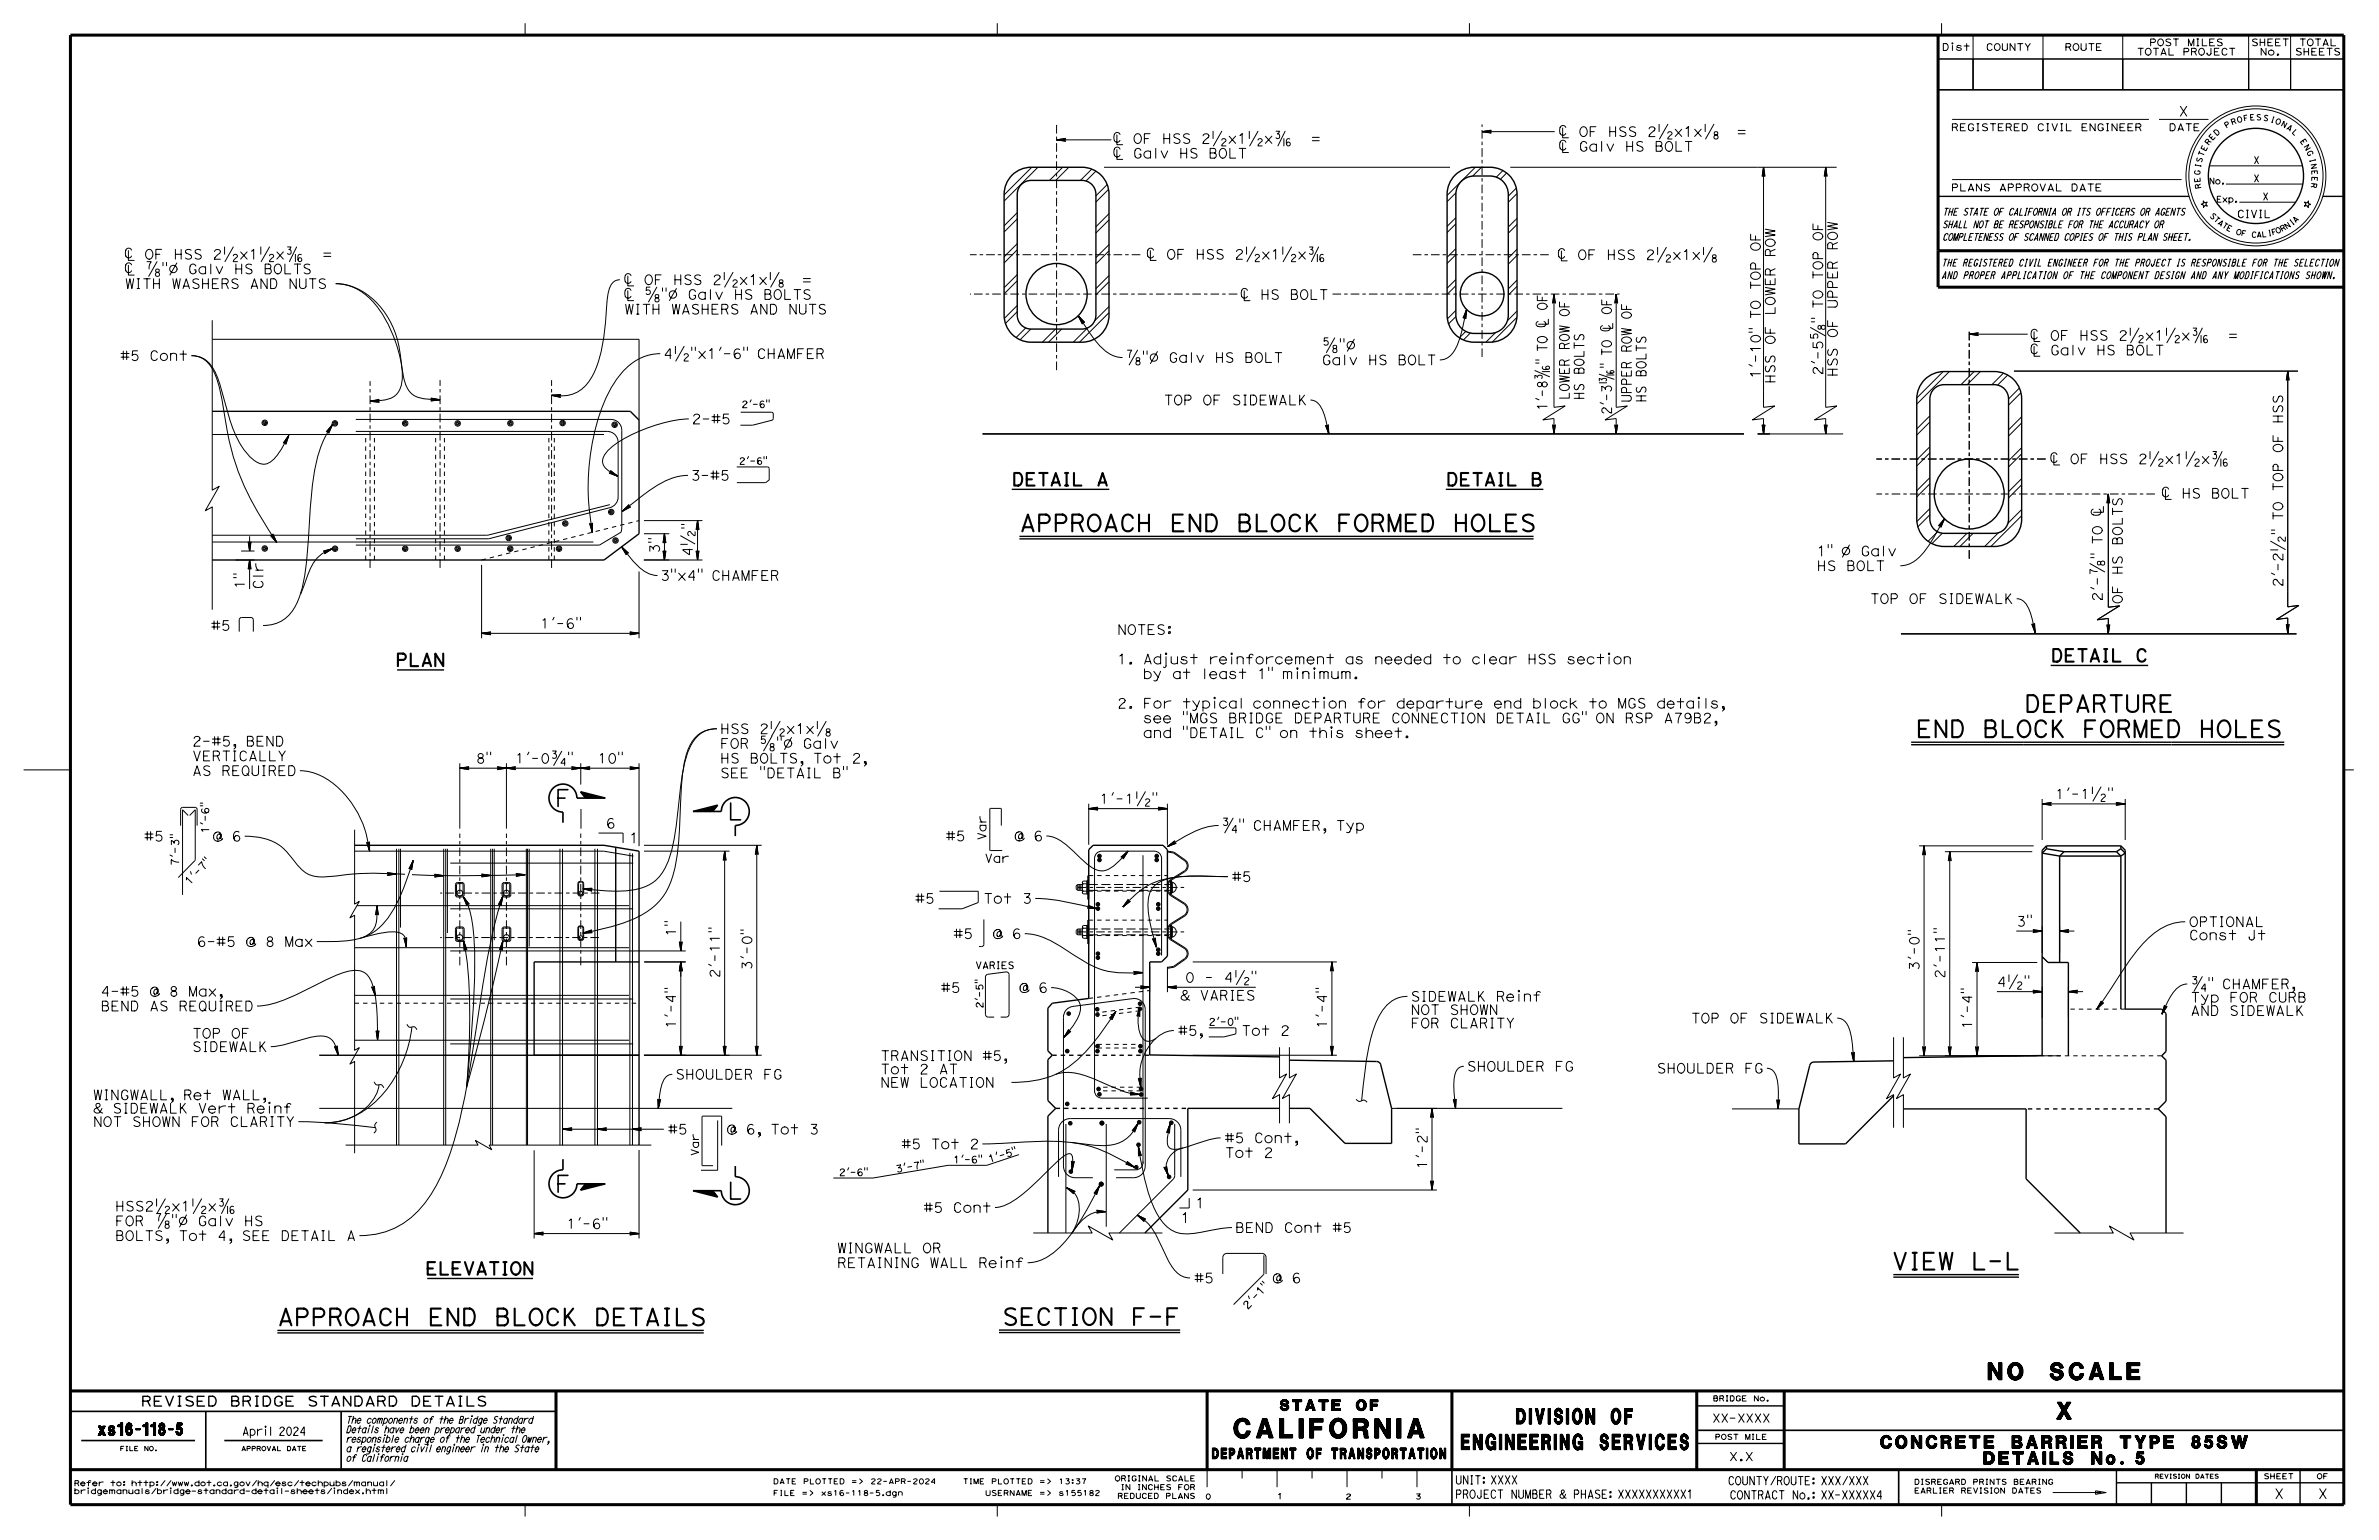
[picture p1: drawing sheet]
<svg xmlns="http://www.w3.org/2000/svg" width="432mm" height="279mm" viewBox="0 0 432 279" stroke-linecap="round" stroke-linejoin="round" font-family="sans-serif">
<defs><g id="words">
<text font-size="3.5" x="224" y="260.9">CALIFORNIA</text>
<g font-size="3">
<text x="185" y="96.4">APPROACH END BLOCK FORMED HOLES</text>
<text x="367.5" y="129.2">DEPARTURE</text>
<text x="347.8" y="133.7">END BLOCK FORMED HOLES</text>
<text x="100.7" y="146.3">F</text>
<text x="132" y="148.7">L</text>
<text x="100.8" y="216.3">F</text>
<text x="132" y="217.5">L</text>
<text x="343.4" y="230.3">VIEW L-L</text>
<text x="50.3" y="240.5">APPROACH END BLOCK DETAILS</text>
<text x="181.9" y="240.4">SECTION F-F</text>
<text x="360.9" y="250.3">NO SCALE</text>
<text x="373.3" y="257.5">X</text>
</g>
<g font-size="2.8">
<text x="265.2" y="263">ENGINEERING SERVICES</text>
<text x="275.2" y="258.3">DIVISION OF</text>
</g>
<g font-size="2.3">
<text x="183.7" y="88.1">DETAIL A</text>
<text x="262.5" y="88.1">DETAIL B</text>
<text x="71.8" y="120.9">PLAN</text>
<text x="372.3" y="120">DETAIL C</text>
<text x="77.2" y="231.3">ELEVATION</text>
<text x="341.3" y="262.8">CONCRETE BARRIER TYPE 85SW</text>
<text x="360.1" y="265.7">DETAILS No. 5</text>
</g>
<text font-size="2.2" x="17.8" y="260.4">xs16-118-5</text>
<g font-size="1.9">
<text x="232.3" y="255.9">STATE OF</text>
<text x="220" y="264.7">DEPARTMENT OF TRANSPORTATION</text>
</g>
<g font-size="1.8">
<text x="395.4" y="21.1">X</text>
<text x="319.5" y="45.6" transform="rotate(-90 319.5 45.6)">OF</text>
<text x="322.2" y="46.7" transform="rotate(-90 322.2 46.7)">ROW</text>
<text x="330.8" y="43.7" transform="rotate(-90 330.8 43.7)">OF</text>
<text x="333.5" y="45.4" transform="rotate(-90 333.5 45.4)">ROW</text>
<text x="22.7" y="52.4">WITH WASHERS AND NUTS</text>
<text x="319.5" y="52.7" transform="rotate(-90 319.5 52.7)">TOP</text>
<text x="330.8" y="50.8" transform="rotate(-90 330.8 50.8)">TOP</text>
<text x="113.3" y="57">WITH WASHERS AND NUTS</text>
<text x="322.2" y="57.2" transform="rotate(-90 322.2 57.2)">LOWER</text>
<text x="330.8" y="58.7" transform="rotate(-90 330.8 58.7)">&quot; TO</text>
<text x="333.5" y="56" transform="rotate(-90 333.5 56)">UPPER</text>
<text x="21.8" y="65.4">#5 Cont</text>
<text x="120.4" y="65.1">4½&quot;x1'-6&quot; CHAMFER</text>
<text x="204.2" y="65.8">?&quot;Ø Galv HS BOLT</text>
<text x="322.2" y="62.5" transform="rotate(-90 322.2 62.5)">OF</text>
<text x="333.5" y="61.3" transform="rotate(-90 333.5 61.3)">OF</text>
<text x="239.9" y="66.2">Galv HS BOLT</text>
<text x="319.5" y="68.7" transform="rotate(-90 319.5 68.7)">1'-10&quot; TO</text>
<text x="322.2" y="69.6" transform="rotate(-90 322.2 69.6)">HSS</text>
<text x="330.8" y="68.1" transform="rotate(-90 330.8 68.1)">2'-5?</text>
<text x="333.5" y="68.4" transform="rotate(-90 333.5 68.4)">HSS</text>
<text x="125.6" y="76.9">2-#5</text>
<text x="211.2" y="73.5">TOP OF SIDEWALK</text>
<text x="414.3" y="76.9" transform="rotate(-90 414.3 76.9)">HSS</text>
<text x="414.3" y="82.2" transform="rotate(-90 414.3 82.2)">OF</text>
<text x="125.4" y="87.1">3-#5</text>
<text x="414.3" y="89.2" transform="rotate(-90 414.3 89.2)">TOP</text>
<text x="119.7" y="100.5" transform="rotate(-90 119.7 100.5)">3&quot;</text>
<text x="329.7" y="100.9">1&quot; Ø Galv</text>
<text x="385.2" y="99" transform="rotate(-90 385.2 99)">BOLTS</text>
<text x="414.3" y="97.1" transform="rotate(-90 414.3 97.1)">&quot; TO</text>
<text x="44.4" y="106.9" transform="rotate(-90 44.4 106.9)">1&quot;</text>
<text x="47.7" y="106.9" transform="rotate(-90 47.7 106.9)">Clr</text>
<text x="119.8" y="105.3">3&quot;x4&quot; CHAMFER</text>
<text x="329.7" y="103.5">HS BOLT</text>
<text x="385.2" y="104.3" transform="rotate(-90 385.2 104.3)">HS</text>
<text x="414.3" y="106.5" transform="rotate(-90 414.3 106.5)">2'-2½</text>
<text x="339.4" y="109.5">TOP OF SIDEWALK</text>
<text x="385.2" y="109.6" transform="rotate(-90 385.2 109.6)">OF</text>
<text x="38.3" y="114.4">#5</text>
<text x="98" y="114">1'-6&quot;</text>
<text x="202.8" y="115.1">NOTES:</text>
<text x="202.8" y="120.5">1. Adjust reinforcement as needed to clear HSS section</text>
<text x="207.4" y="123.1">by at least 1&quot; minimum.</text>
<text x="202.8" y="128.5">2. For typical connection for departure end block to MGS details,</text>
<text x="207.4" y="131.2">see &quot;MGS BRIDGE DEPARTURE CONNECTION DETAIL GG&quot; ON RSP A79B2,</text>
<text x="34.9" y="135.4">2-#5, BEND</text>
<text x="130.7" y="135.8">FOR ?&quot;Ø Galv</text>
<text x="130.7" y="133.1">HSS 2½x1x?</text>
<text x="207.4" y="133.8">and &quot;DETAIL C&quot; on this sheet.</text>
<text x="34.9" y="140.7">AS REQUIRED</text>
<text x="34.9" y="138">VERTICALLY</text>
<text x="86.3" y="138.5">8&quot;</text>
<text x="93.5" y="138.5">1'-0¾&quot;</text>
<text x="108.5" y="138.5">10&quot;</text>
<text x="130.7" y="141.1">SEE &quot;DETAIL B&quot;</text>
<text x="130.7" y="138.5">HS BOLTS, Tot 2,</text>
<text x="199.6" y="145.8">1'-1½&quot;</text>
<text x="373" y="145">1'-1½&quot;</text>
<text x="26.2" y="152.6">#5</text>
<text x="36.3" y="152.6">@ 6</text>
<text x="110" y="150.3">6</text>
<text x="114.2" y="152.9">1</text>
<text x="171.7" y="152.6">#5</text>
<text x="181.8" y="152.6">@ 6</text>
<text x="221.7" y="150.7">¾&quot; CHAMFER, Typ</text>
<text x="223.6" y="159.9">#5</text>
<text x="166.1" y="163.9">#5</text>
<text x="177" y="163.9">Tot 3</text>
<text x="35.7" y="171.7">6-#5 @ 8 Max</text>
<text x="122.7" y="169.9" transform="rotate(-90 122.7 169.9)">1&quot;</text>
<text x="173.1" y="170.3">#5</text>
<text x="178.9" y="170.3">@ 6</text>
<text x="366" y="168">3&quot;</text>
<text x="397.3" y="170.5">Const Jt</text>
<text x="397.3" y="168.1">OPTIONAL</text>
<text x="130.6" y="177.5" transform="rotate(-90 130.6 177.5)">2'-11&quot;</text>
<text x="136.5" y="176.1" transform="rotate(-90 136.5 176.1)">3'-0&quot;</text>
<text x="215.1" y="178.2">0 - 4½&quot;</text>
<text x="348.3" y="176.2" transform="rotate(-90 348.3 176.2)">3'-0&quot;</text>
<text x="353" y="177.6" transform="rotate(-90 353 177.6)">2'-11&quot;</text>
<text x="397.6" y="179.4">¾&quot; CHAMFER,</text>
<text x="18.3" y="183.4">BEND AS REQUIRED</text>
<text x="18.3" y="180.7">4-#5 @ 8 Max,</text>
<text x="170.8" y="180.1">#5</text>
<text x="182.4" y="180.1">@ 6</text>
<text x="214.2" y="181.5">&amp; VARIES</text>
<text x="256" y="184.1">NOT SHOWN</text>
<text x="256" y="181.7">SIDEWALK Reinf</text>
<text x="306.9" y="185.6">TOP OF SIDEWALK</text>
<text x="397.6" y="184.2">AND SIDEWALK</text>
<text x="397.6" y="181.8">Typ FOR CURB</text>
<text x="34.9" y="190.8">SIDEWALK</text>
<text x="34.9" y="188.4">TOP OF</text>
<text x="122.7" y="186.6" transform="rotate(-90 122.7 186.6)">1'-4&quot;</text>
<text x="213.8" y="187.9">#5,</text>
<text x="224.8" y="187.9">Tot 2</text>
<text x="240.9" y="186.6" transform="rotate(-90 240.9 186.6)">1'-4&quot;</text>
<text x="256" y="186.5">FOR CLARITY</text>
<text x="357.9" y="186.7" transform="rotate(-90 357.9 186.7)">1'-4&quot;</text>
<text x="122.6" y="195.8">SHOULDER FG</text>
<text x="159.8" y="197.3">NEW LOCATION</text>
<text x="159.8" y="194.8">Tot 2 AT</text>
<text x="159.8" y="192.4">TRANSITION #5,</text>
<text x="266.2" y="194.3">SHOULDER FG</text>
<text x="300.7" y="194.7">SHOULDER FG</text>
<text x="16.9" y="202">&amp; SIDEWALK Vert Reinf</text>
<text x="16.9" y="199.5">WINGWALL, Ret WALL,</text>
<text x="16.9" y="204.4">NOT SHOWN FOR CLARITY</text>
<text x="121.2" y="205.8">#5</text>
<text x="129.9" y="205.8">@ 6, Tot 3</text>
<text x="163.6" y="208.4">#5 Tot 2</text>
<text x="222.3" y="207.3">#5 Cont,</text>
<text x="222.3" y="210">Tot 2</text>
<text x="259" y="212.2" transform="rotate(-90 259 212.2)">1'-2&quot;</text>
<text x="20.9" y="219.7">HSS2½x1½x?</text>
<text x="167.6" y="220">#5 Cont</text>
<text x="214.3" y="221.8">1</text>
<text x="217" y="219.2">1</text>
<text x="20.9" y="225.1">BOLTS, Tot 4, SEE DETAIL A</text>
<text x="20.9" y="222.4">FOR ?&quot;Ø Galv HS</text>
<text x="102.8" y="222.9">1'-6&quot;</text>
<text x="151.9" y="227.3">WINGWALL OR</text>
<text x="224.2" y="223.6">BEND Cont #5</text>
<text x="151.9" y="230">RETAINING WALL Reinf</text>
<text x="216.8" y="232.8">#5</text>
<text x="228.4" y="232.8">@ 6</text>
<text x="25.6" y="255.1">REVISED BRIDGE STANDARD DETAILS</text>
<text x="412.8" y="271.9">X</text>
<text x="420.7" y="271.9">X</text>
</g>
<g font-size="1.5">
<text x="179" y="152.5" transform="rotate(-90 179 152.5)">Var</text>
<text x="178.7" y="156.5">Var</text>
<text x="44" y="260.4">April 2024</text>
<text x="310.7" y="258">XX-XXXX</text>
<text x="264.1" y="269.3">UNIT: XXXX</text>
<text x="313.6" y="269.4">COUNTY/ROUTE: XXX/XXX</text>
<text x="313.8" y="265">X.X</text>
<text x="264.1" y="271.8">PROJECT NUMBER &amp; PHASE: XXXXXXXXXX1</text>
<text x="313.9" y="272">CONTRACT No.: XX-XXXXX4</text>
</g>
<g font-size="1.4">
<text x="406" y="39.5">CIVIL</text>
<text x="32.4" y="157.1" transform="rotate(-90 32.4 157.1)">7'-3&quot;</text>
<text x="34.4" y="160.7" transform="rotate(-47 34.4 160.7)">1 ' - 7 &quot;</text>
<text x="126.8" y="209.7" transform="rotate(-90 126.8 209.7)">Var</text>
<text x="226.4" y="237.7" transform="rotate(-47 226.4 237.7)">2 ' - 1 &quot;</text>
</g>
<g font-size="1.3">
<text x="354.1" y="23.7">REGISTERED CIVIL ENGINEER</text>
<text x="393.6" y="23.7">DATE</text>
<text x="409" y="29.7">X</text>
<text x="354.1" y="34.7">PLANS APPROVAL DATE</text>
<text x="409" y="33">X</text>
<text x="352.5" y="41.3">SHALL NOT BE RESPONSIBLE FOR THE ACCURACY OR</text>
<text x="352.5" y="39.1">THE STATE OF CALIFORNIA OR ITS OFFICERS OR AGENTS</text>
<text x="410.7" y="36.3">X</text>
<text x="352.5" y="43.6">COMPLETENESS OF SCANNED COPIES OF THIS PLAN SHEET.</text>
<text x="352.4" y="50.6">AND PROPER APPLICATION OF THE COMPONENT DESIGN AND ANY MODIFICATIONS SHOWN.</text>
<text x="352.4" y="48.3">THE REGISTERED CIVIL ENGINEER FOR THE PROJECT IS RESPONSIBLE FOR THE SELECTION</text>
<text x="37.9" y="151.2" transform="rotate(-90 37.9 151.2)">1'-6&quot;</text>
<text x="219.4" y="186">2'-0&quot;</text>
<text x="62.8" y="263.4">a registered civil engineer in the State</text>
<text x="62.8" y="261.7">responsible charge of the Technical Owner,</text>
<text x="62.8" y="260">Details have been prepared under the</text>
<text x="62.8" y="258.2">The components of the Bridge Standard</text>
<text x="62.8" y="265.1">of California</text>
</g>
<g font-size="1.2">
<text x="352.5" y="9.2">Dist</text>
<text x="360.4" y="9.2">COUNTY</text>
<text x="374.7" y="9.2">ROUTE</text>
<text x="387.8" y="10">TOTAL PROJECT</text>
<text x="390.1" y="8.3">POST MILES</text>
<text x="408.6" y="8.3">SHEET</text>
<text x="410.2" y="10">No.</text>
<text x="416.5" y="10">SHEETS</text>
<text x="417.3" y="8.3">TOTAL</text>
<text x="134.6" y="74">2'-6&quot;</text>
<text x="134.1" y="84.2">2'-6&quot;</text>
<text x="177" y="175.8">VARIES</text>
<text x="178.4" y="182.9" transform="rotate(-90 178.4 182.9)">2'-5&quot;</text>
<text x="152.3" y="213.3">2'-6&quot;</text>
<text x="162.7" y="212.7" transform="rotate(-10 162.7 212.7)">3 ' - 7 &quot;</text>
<text x="173" y="211">1'-6&quot;</text>
<text x="179.6" y="210.9" transform="rotate(-17 179.6 210.9)">1 ' - 5 &quot;</text>
</g>
<g font-size="1.1">
<text x="400.9" y="33.4">No.</text>
<text x="402.3" y="36.7">Exp.</text>
</g>
<g font-size="1">
<text x="404.1" y="23.3" transform="rotate(-31 404.1 23.3)">P</text>
<text x="405.1" y="22.7" transform="rotate(-20 405.1 22.7)">R</text>
<text x="406.1" y="22.3" transform="rotate(-15 406.1 22.3)">O</text>
<text x="407.3" y="22" transform="rotate(-10 407.3 22)">F</text>
<text x="408.4" y="21.8" transform="rotate(-4 408.4 21.8)">E</text>
<text x="409.5" y="21.8" transform="rotate(1 409.5 21.8)">S</text>
<text x="410.7" y="21.8" transform="rotate(12 410.7 21.8)">S</text>
<text x="412" y="22.1" transform="rotate(17 412 22.1)">I</text>
<text x="412.9" y="22.3" transform="rotate(22 412.9 22.3)">O</text>
<text x="413.9" y="22.8" transform="rotate(28 413.9 22.8)">N</text>
<text x="414.9" y="23.3" transform="rotate(33 414.9 23.3)">A</text>
<text x="399.6" y="29.6" transform="rotate(-74 399.6 29.6)">S</text>
<text x="399.9" y="28.5" transform="rotate(-69 399.9 28.5)">T</text>
<text x="400.3" y="27.5" transform="rotate(-63 400.3 27.5)">E</text>
<text x="400.9" y="26.4" transform="rotate(-53 400.9 26.4)">R</text>
<text x="401.5" y="25.5" transform="rotate(-47 401.5 25.5)">E</text>
<text x="402.3" y="24.7" transform="rotate(-42 402.3 24.7)">D</text>
<text x="415.9" y="24" transform="rotate(44 415.9 24)">L</text>
<text x="417.4" y="25.6" transform="rotate(55 417.4 25.6)">E</text>
<text x="418.1" y="26.6" transform="rotate(60 418.1 26.6)">N</text>
<text x="418.6" y="27.6" transform="rotate(65 418.6 27.6)">G</text>
<text x="419.2" y="28.9" transform="rotate(76 419.2 28.9)">I</text>
<text x="419.4" y="29.8" transform="rotate(81 419.4 29.8)">N</text>
<text x="399.3" y="31.8" transform="rotate(-85 399.3 31.8)">G</text>
<text x="399.4" y="33.1" transform="rotate(-96 399.4 33.1)">E</text>
<text x="399.4" y="30.5" transform="rotate(-79 399.4 30.5)">I</text>
<text x="399.6" y="34.2" transform="rotate(-101 399.6 34.2)">R</text>
<text x="419.5" y="33.1" transform="rotate(98 419.5 33.1)">R</text>
<text x="419.6" y="30.9" transform="rotate(87 419.6 30.9)">E</text>
<text x="419.6" y="32" transform="rotate(92 419.6 32)">E</text>
<text x="401" y="39.2" transform="rotate(46 401 39.2)">S</text>
<text x="401.7" y="39.9" transform="rotate(41 401.7 39.9)">T</text>
<text x="402.4" y="40.6" transform="rotate(37 402.4 40.6)">A</text>
<text x="403.2" y="41.1" transform="rotate(32 403.2 41.1)">T</text>
<text x="404" y="41.7" transform="rotate(27 404 41.7)">E</text>
<text x="415" y="41.6" transform="rotate(-34 415 41.6)">N</text>
<text x="416" y="40.9" transform="rotate(-38 416 40.9)">I</text>
<text x="416.6" y="40.5" transform="rotate(-43 416.6 40.5)">A</text>
<text x="405.7" y="42.4" transform="rotate(18 405.7 42.4)">O</text>
<text x="406.7" y="42.7" transform="rotate(13 406.7 42.7)">F</text>
<text x="408.6" y="43" transform="rotate(4 408.6 43)">C</text>
<text x="409.6" y="43.1" transform="rotate(-1 409.6 43.1)">A</text>
<text x="410.5" y="43" transform="rotate(-6 410.5 43)">L</text>
<text x="411.7" y="42.9" transform="rotate(-10 411.7 42.9)">I</text>
<text x="412.4" y="42.7" transform="rotate(-15 412.4 42.7)">F</text>
<text x="413.3" y="42.4" transform="rotate(-24 413.3 42.4)">O</text>
<text x="414.2" y="42.1" transform="rotate(-29 414.2 42.1)">R</text>
<text x="310.9" y="254.2">BRIDGE No.</text>
<text x="311.2" y="261.2">POST MILE</text>
<text x="13.4" y="269.6">Refer to: http://www.dot.ca.gov/hq/esc/techpubs/manual/</text>
<text x="140.3" y="269.2">DATE PLOTTED =&gt;</text>
<text x="158" y="269.2">22-APR-2024</text>
<text x="174.7" y="269.2">TIME PLOTTED =&gt;</text>
<text x="192.1" y="269.2">13:37</text>
<text x="202.3" y="268.7">ORIGINAL SCALE</text>
<text x="347.4" y="269.3">DISREGARD PRINTS BEARING</text>
<text x="410.8" y="268.3">SHEET</text>
<text x="420.5" y="268.3">OF</text>
<text x="13.4" y="271">bridgemanuals/bridge-standard-detail-sheets/index.html</text>
<text x="140.3" y="271.3">FILE =&gt;</text>
<text x="149" y="271.3">xs16-118-5.dgn</text>
<text x="178.8" y="271.3">USERNAME =&gt;</text>
<text x="192.1" y="271.3">s155182</text>
<text x="202.8" y="271.9">REDUCED PLANS</text>
<text x="203.4" y="270.3">IN INCHES FOR</text>
<text x="218.8" y="272">0</text>
<text x="231.8" y="271.9">1</text>
<text x="244.2" y="272">2</text>
<text x="256.9" y="272">3</text>
<text x="347.4" y="270.9">EARLIER REVISION DATES</text>
</g>
<g font-size=".8">
<text x="21.8" y="263.2">FILE NO.</text>
<text x="43.8" y="263.2">APPROVAL DATE</text>
<text x="391.1" y="268.2">REVISION DATES</text>
</g>
</g></defs>
<g fill="none" stroke="#000" stroke-width=".18">
<path d="M95.3 4.2v2.2M181 4.2v2.2M266.7 4.2v2.2M351.8 10.7h6.3v5.6h-6.3zM351.8 10.7h73.6M352.4 4.2v2.2M358.1 10.7h12.7v5.6h-12.7zM358.1 6.4v9.9M370.8 6.4v9.9M370.8 10.7h14.5v5.6h-14.5zM385.3 10.7h22.8v5.6h-22.8zM385.3 6.4v9.9"/>
<path d="M408.1 6.4v9.9M408.1 10.7h7.7v5.6h-7.7zM415.8 6.4v9.9M415.8 10.7h9.6v5.6h-9.6zM191.8 25.4h1.5M191.8 25.4h9.9M191.8 25.4l1.6 .1M191.8 25.4l1.6 .2M193.3 25.4l.1 .2-1.6-.2M193.3 25.3l-1.5 .1M193.4 25.2l-.1 .2M193.4 25.2v-.1l-1.6 .3"/>
<path d="M193.4 25.2l-1.6 .2M200.4 30.3h62.8M269 23.9h13.2M269 23.9l1.5 .1M269 23.9l1.6 .1M269 23.9l1.7 .3-.1-.2M269 23.9l1.6 .2M269 23.9h1.5M270.5 23.9l.1 .1M270.5 23.8l-1.5 .1M270.6 23.7l-1.6 .2M270.6 23.7l.1-.1-1.7 .3"/>
<path d="M270.6 23.7l-.1 .2M274.1 30.3h59.3M320.1 30.3l.1 1.6M320.1 30.3v43.6l2-.2-4 2.5 2-.3v2.8M320.1 30.3l.3 1.7-.2-.1M320.1 30.3l-.1 1.6M320.1 30.3l.2 1.7M320.1 30.3l-.3 1.7 .3-.2 .1 .1M320.1 30.3l-.2 1.7M331.4 30.3l.1 1.6M331.4 30.3l-.3 1.7 .1-.1M331.4 30.3l-.2 1.7"/>
<path d="M331.4 30.3v43.6l2-.2-4.1 2.5 2.1-.3v2.8M331.4 30.3l.2 1.7-.2-.2-.2 .1M331.4 30.3l-.2 1.6M331.4 30.3l-.1 1.6M331.4 30.3l.2 1.7M331.4 30.3v1.6M354.3 32.6h41.7M354.3 21.7h35.7M391.9 21.7h9M399.9 36.4l.3 .4 .4-.1-.2 .3 .2 .4-.4-.1-.3 .4v-.5l-.4-.1 .4-.2zM401 30.1h16.9M404 33.4h14"/>
<path d="M406.5 36.7h10.2M418.3 36.7l.4 .1 .3-.3v.4l.4 .2-.4 .1v.5l-.3-.4-.4 .1 .2-.4zM112.5 50.8a1.99 1.99 0 0 0-1.9 1.6l-.4 1.7a54.7 54.7 0 0 1-1.7 11.8 8.7 8.7 0 0 1-3.9 5.3 8.4 8.4 0 0 1-4.5 .5M195.7 57.3l1 1.2M195.7 57.3l2.4 3.6a8.7 8.7 0 0 0 4.7 3.9l1 .1M195.7 57.3l1.1 1.2M195.7 57.3l.8 1.3M195.7 57.3l1.2 1.2h-.3M195.7 57.3l.8 1.4M195.7 57.3l.9 1.2M195.7 57.3l.7 1.5 .2-.3M265.8 57.6l-.1 .1"/>
<path d="M266.2 56.2l-.7 3.1a9.6 9.6 0 0 1-2.5 5.5l-.8 .4-.9 .1M266.2 56.2l-.2 1.6M266.2 56.2l-.4 1.4M266.2 56.2l-.1 1.7-.3-.3M266.2 56.2l-.5 1.5M266.2 56.2l-.7 1.5h.2M266.2 56.2l-.6 1.5M266.2 56.2l-.3 1.5M266.2 56.2l-.2 1.5M281.9 54.9h.3M282.1 53.4l-.3 1.6 .1-.1M282.1 53.4l-.3 1.6"/>
<path d="M282.1 53.4v20.5l2-.2-4.1 2.5 2.1-.3v2.8M282.1 53.4l.2 1.6-.1-.1M282.1 53.4l-.2 1.5M282.1 53.4l-.1 1.5M282.1 53.4l.2 1.6M282.1 53.4v1.5M282.1 53.4l.1 1.5M293.2 54.9h.3M293.3 53.4l-.2 1.6 .1-.1M293.3 53.4v20.5l2.1-.2-4.1 2.5 2-.3v2.8M293.3 53.4l.3 1.6-.1-.1M293.3 53.4l-.1 1.5"/>
<path d="M293.3 53.4v1.5M293.3 53.4l.3 1.6M293.3 53.4l-.2 1.6M293.3 53.4l.1 1.5M293.3 53.4l.2 1.5M52.4 79l-.9 1.4M52.4 79l-1.2 2.2a5.4 5.4 0 0 1-3.1 3 4.3 4.3 0 0 1-3.3-1.9 19.8 19.8 0 0 1-3.8-8.5l-.3-1.4a14.3 14.3 0 0 0-3-6.8l-.8-.6-1-.3-1.2-.2a4.7 4.7 0 0 1 4.4 3.6 58.3 58.3 0 0 1 2.2 10.2 48.8 48.8 0 0 0 8.1 18.9l.8 1.2M52.4 79l-.5 1.6M52.4 79l-.8 1.3M52.4 79l-.8 1.4M52.4 79l-.5 1.6-.1-.1M52.4 79l-1 1.4 .3-.1"/>
<path d="M52.4 79l-.7 1.3M52.4 79l-.6 1.5M52.4 79l-.6 1.4M67.2 72.8l1.7 .2-.1-.1M67.2 72.8l1.6 .1M68.7 72.7l-1.5 .1M68.7 72.7l.1 .2M68.7 72.8h-1.5M68.8 72.6l-1.6 .2M68.8 72.6v-.2l-1.6 .4M68.8 72.6l-.1 .1M68.8 72.5l-1.6 .3"/>
<path d="M78.2 72.3l1.7 .2M78.3 72.4l1.6 .1M78.3 72.4l.1 .1M78.3 72.4l-.1-.2 1.7 .3M78.4 72.5l-.1 .1M78.4 72.5h1.5M79.9 72.5l-2.1-.1a4.3 4.3 0 0 1-4.6-4l-.1-1a24.8 24.8 0 0 0-2.3-9.1 11.8 11.8 0 0 0-9.9-6.8 9.7 9.7 0 0 1 7.8 4.5 23.7 23.7 0 0 1 4.3 12.5 3.8 3.8 0 0 1-4 4.2l-1.8 .1M79.9 72.5l-1.7 .2M79.9 72.5l-1.7 .3 .1-.2M79.9 72.5l-1.6 .1M100.1 71.7l1.5 .2M100.1 71.7l1.6 .3"/>
<path d="M100.1 71.7l1.6 .1M100.1 71.7l1.7 .4-.1-.1M100.1 71.7l1.5 .1M101.6 71.8l.1 .2M101.7 71.7h-1.6M101.7 71.7l.1-.1-1.7 .1M101.7 71.7l-.1 .1M101.8 71.6l-1.7 .1M119.8 64.2a9.5 9.5 0 0 0-7.7 4.3 32.3 32.3 0 0 0-5.1 15.7 44.9 44.9 0 0 0 .5 12.4M134.4 74.8h5.6l.3 .1 .1 1-.3 .3-3.5 .9h-2.2M237.8 72.6a2.53 2.53 0 0 1 2.2 1.8l.6 1.7 .6 2.6M240.6 77.2l.6 1.5"/>
<path d="M240.7 77.2l.5 1.5M240.8 77.2l.4 1.5M240.9 77.3l-.3-.1 .6 1.5M240.9 77.3l.3 1.4M240.9 77.2l.3 1.5M241 77.2l-.1 .1M241 77.2l.1-.2 .1 1.7M241 77.2l.2 1.5M241 77.1l.2 1.6M281.8 77.1l.3 1.6M281.9 77.1h.3M281.9 77.1h-.1l.3 1.6"/>
<path d="M281.9 77.1l.2 1.6M282 77.2l.1 1.5M282.1 77.2v1.5M282.2 77.1l-.1 1.6M282.2 77.1h.1l-.2 1.6M282.3 77.1l-.2 1.6M293.1 77.1l.2 1.6M293.2 77.1h.3M293.2 77.1h-.1l.2 1.6M293.2 77.1l.1 1.6M293.3 77.2v1.5M293.4 77.2l-.1 1.5"/>
<path d="M293.5 77.1l-.2 1.6M293.5 77.1h.1l-.3 1.6M293.6 77.1l-.3 1.6M319 78.7h15.5M319.9 77.1l.2 1.6M320 77.1h.2M320 77.1h-.2l.3 1.6M320 77.1l.1 1.6M320 77.2l.1 1.5M320.2 77.2l-.1 1.5M320.2 77.1h.2l-.3 1.6M320.2 77.1l-.1 1.6"/>
<path d="M320.3 77.1l-.2 1.6M331.2 77.1l.2 1.6M331.2 77.1h.3M331.2 77.1h-.1l.3 1.6M331.3 77.2l.1 1.5M331.4 77.2v1.5M331.5 77.1h.1l-.2 1.6M331.5 77.1l-.1 1.6M331.6 77.1l-.2 1.6M357.4 60.6h10.6M357.4 60.6l1.6 .2M357.4 60.6l1.6 .1"/>
<path d="M357.4 60.6l1.7 .3-.1-.1M359 60.6h-1.6M359 60.5l.1-.2-1.7 .3M359 60.5l-1.6 .1M359 60.5v.3M359 60.4l-1.6 .2M365.5 67.3h51.6M415.1 68.9h.3M415.2 67.3l-.2 1.7 .1-.1M415.2 67.3l.2 1.6M415.2 67.3v42.8l2.1-.3-4.1 2.6 2-.3v2.8M415.2 67.3l.3 1.7-.1-.1"/>
<path d="M415.2 67.3l-.1 1.6M415.2 67.3v1.6M415.2 67.3l.2 1.7M415.2 67.3l-.2 1.7M415.2 67.3l.1 1.6M49.2 97.2l1 1.2M49.3 97.2l.9 1.2M49.4 97.2l.1-.3 .7 1.5M49.4 97.2h-.3l1.1 1.2M49.4 97.2l.8 1.2M49.4 97.1l.8 1.3M49.5 97l.7 1.4"/>
<path d="M49.5 96.9l.7 1.5M51.7 80.3l.1 .2M107.1 95l.4 1.6M107.1 95l.2 .1M107.1 95h-.1l.5 1.6M107.2 95.1l.3 1.5M107.3 95.1l.2 1.5M107.4 95l.1 1.6M107.4 95l-.1 .1M107.4 95l.1-.1v1.7M107.5 94.9v1.7M112.8 99.2l1.1 1.2"/>
<path d="M112.8 99.2a15.9 15.9 0 0 0 5 4.9l1.5 .3M112.8 99.2l1.2 1.1M112.8 99.2l.9 1.3M112.8 99.2l1.3 1.1-.3 .1M112.8 99.2l1 1.2M112.8 99.2l.9 1.5 .1-.3M112.8 99.2l.9 1.4M116.9 94.5h10.6M116.9 96.8h4.6M120.4 100l.2 1.6M120.5 98.4h.2M120.6 96.8v4.8"/>
<path d="M120.6 96.8l.2 1.7M120.6 96.8l-.1 1.6M120.6 96.8l.3 1.7-.2-.1M120.6 96.8l.1 1.6M120.6 96.8l-.3 1.7 .2-.1M120.6 96.8l-.2 1.7M120.8 100l-.2 1.6M126.4 100l.2 1.6M126.5 96h.2M126.6 94.5l-.3 1.6 .2-.1M126.6 94.5l.1 1.5M126.6 94.5l-.2 1.6"/>
<path d="M126.6 94.5v7.1M126.6 94.5l.2 1.6M126.6 94.5l-.1 1.5M126.6 94.5l.3 1.6-.2-.1M126.8 100l-.2 1.6M133.7 84.7h5.6l.3 .3v2.1l-.6 .5h-5.3M352.1 95.4l.1 .1M352.9 94.1l-.7 1.4M352.9 94.1l-1.1 1.3h.3M352.9 94.1l-.8 1.3M352.9 94.1l-1.7 3a12.3 12.3 0 0 1-4.3 5.1l-1 .3-1 .1M352.9 94.1l-.6 1.5"/>
<path d="M352.9 94.1l-.9 1.3M352.9 94.1l-.6 1.6-.1-.2M352.9 94.1l-1 1.3M382.5 91.2h.3M382.7 89.6v20.6l2-.3-4.1 2.6 2.1-.3v2.8M382.7 89.6v1.6M382.7 89.6l.2 1.7-.1-.1M382.7 89.6l-.2 1.6M382.7 89.6l-.1 1.6M382.7 89.6l.2 1.6M382.7 89.6l-.3 1.7 .1-.1M382.7 89.6l.1 1.6"/>
<path d="M43.4 114.6v-2.1l.1-.3 .3-.2h1.8l.3 .2 .1 2.4M87.4 114.9l1.6 .2M87.4 114.9h28.6M87.4 102.5v13.3M87.4 114.9l1.6 .1M87.4 114.9l1.7 .3-.1-.2M89 114.8l-1.6 .1M89 114.8v.2M89 114.8l.1-.2-1.7 .3M89 114.7l-1.6 .2M114.4 114.7l1.6 .2M114.4 114.8l1.6 .1"/>
<path d="M114.4 114.8v.2M114.4 114.8l-.1-.2 1.7 .3M116 114.9l-1.6 .1M116 103.7v12.1M116 114.9l-1.6 .2M116 114.9l-1.7 .3 .1-.2M116.8 101.6h10.7M120.5 100l.1 1.6M120.5 100l-.2-.1 .3 1.7M120.5 100h.2M120.5 100.1l.1 1.5M120.7 100.1l-.1 1.5"/>
<path d="M120.7 100l-.1 1.6M120.7 100l.2-.1-.3 1.7M126.5 100l.1 1.6M126.5 100l-.2-.1 .3 1.7M126.5 100h.2M126.5 100.1l.1 1.5M126.7 100.1l-.1 1.5M126.7 100l-.1 1.6M126.7 100l.2-.1-.3 1.7M366 108.6a2.53 2.53 0 0 1 2.2 1.8l.6 1.8 .6 2.6M368.8 113.2l.6 1.6M368.9 113.3l.5 1.5"/>
<path d="M368.9 113.3l-.1-.1 .6 1.6M368.9 113.3h.2M369 113.3l.4 1.5M369.1 113.3l.2-.2 .1 1.7M369.1 113.3l.3 1.5M369.1 113.2l.3 1.6M369.2 113.2l.2 1.6M369.2 113.1l.2 1.7M382.5 113.4l.2 1.6M382.5 113.4h.3M382.5 113.4l-.1-.1 .3 1.7M382.6 113.5l.1 1.5"/>
<path d="M382.7 113.5v1.5M382.8 113.4l-.1 1.6M382.8 113.4l.1-.1-.2 1.7M382.9 113.4l-.2 1.6M415 113.3l.2 1.6M415.1 113.3h.3M415.1 113.3h-.1l.2 1.6M415.1 113.3l.1 1.6M415.2 113.4v1.5M415.3 113.4l-.1 1.5M415.4 113.3h.1l-.3 1.6M415.4 113.3l-.2 1.6"/>
<path d="M4.3 139.7h8.5M54.4 139.8a11.7 11.7 0 0 1 8.6 4.8 19 19 0 0 1 4.1 9.8M83.5 139.4l1.6 .2-.1-.1M83.5 139.4h32.5M83.5 139.4l1.6 .2M83.5 138.5v11.8M83.5 139.4h1.5M83.5 139.4l1.5 .1M85 139.3l-1.5 .1M85 139.2l-1.5 .2M85 139.2l.1-.1-1.6 .3M85 139.2v.3"/>
<path d="M85.1 139.2l-1.6 .2M90.3 139.2l3.2 .4M90.3 139.2v.3M90.3 139.2l-.1-.1 3.4 .5-.1-.1M90.3 139.2l1.6 .2M90.4 139.3l3.1 .1M91.9 139.4h-1.5M91.9 139.4l-1.6 .1M91.9 139.4l-1.6 .2M91.9 138.5v11.8M91.9 139.4l1.6 .1M93.5 139.3l-1.6 .1"/>
<path d="M93.5 139.2l.1-.1-3.4 .6 .1-.2M93.5 139.2l-1.6 .2M93.5 139.2v.3M103.8 139.2l3.2 .4M103.8 139.2l3.2 .3M103.8 139.2v.3M103.8 139.2l-.1-.1 3.4 .5-.1-.1M103.9 139.3l3.1 .1M105.4 139.4h-1.5M105.4 139.4l-1.6 .2M105.4 138.5v3.8M105.4 139.4l-1.6 .1"/>
<path d="M107 139.3l-1.6 .1M107 139.2l.1-.1-3.4 .6 .1-.2M107 139.2l-1.6 .2M107 139.2v.3M114.4 139.2l1.6 .2M114.4 139.2v.3M114.4 139.2l-.1-.1 1.7 .3M114.4 139.3l1.6 .1M116 139.4h-1.6M116 138.5v15M116 139.4l-1.6 .2M116 139.4l-1.7 .3 .1-.2"/>
<path d="M116 139.4l-1.6 .1M425.4 139.7h1.8M32.8 146.8v3M32.8 146.8v-.1l.3-.2h2.5l.2 .3v3M34.1 148l-1-1.1v15.5M34.4 148l1-1.1v9.1M35.4 156.1l-3 3.1M44.4 151.7a9.7 9.7 0 0 1 9 4.6 5.7 5.7 0 0 0 6.1 2.8l.8-.1a66.1 66.1 0 0 1 15.3-.3l8.4 .2 11.3-.2M66.6 152.8l.5 1.6M66.7 152.9l.4 1.5M66.8 152.9l-.3-.1 .6 1.6M66.8 152.9l.3 1.5"/>
<path d="M66.9 152.9l.2 1.5M66.9 152.8l-.1 .1M66.9 152.8l.2-.1v1.7M66.9 152.8l.2 1.6M67 152.8l.1 1.6M70.3 158.4l1.7 .1M70.4 158.4l1.6 .1M70.4 158.5h1.6M70.5 158.6l-.1 .1M72 158.5l-1.7 .4 .1-.2M72 158.5l-1.7 .3M72 158.5l-1.5 .1"/>
<path d="M72 158.5l-1.7-.2 .2 .3M72 158.5l-1.6 .1M72 158.5l-1.6 .2M78.9 158.7l1.6 .2M78.9 158.7v-.1l1.6 .3M78.9 158.7l.1 .2M79 158.8l1.5 .1M79 158.9h1.5M79 158.9l-.1 .1M80.5 158.9l-1.6 .2v-.1M80.5 158.9l-1.6 .2M80.5 158.9h-1.5"/>
<path d="M80.5 158.9l-1.6 .1M93.7 158.5l1.6 .2M93.7 158.6l1.6 .1M93.8 158.7h1.5M95.3 158.7l-1.7-.2 .2 .2M95.3 158.7h-1.5M95.3 158.7l-1.6 .2M95.3 158.7l-1.6 .3 .1-.3M95.3 158.7l-1.5 .1M105.4 146.8v3.5M108.6 151.1h4.5v1.8M181.7 149.8v-3.1h-2v7.5l2.2 .1"/>
<path d="M189.9 151.7a6.1 6.1 0 0 1 3.8 1.7l1.8 1.7a13.5 13.5 0 0 0 3.3 2.6 3.4 3.4 0 0 0 3.9-1.1l2-2.2M197.6 146.7l1.7 .3-.1-.1M197.6 146.7l1.6 .2M197.6 145.8v7.5M197.6 146.7h14.3M197.6 146.7l1.6 .1M199.2 146.6l-1.6 .1M199.2 146.6v.3M199.2 146.6l.1-.2-1.7 .3M199.2 146.5l-1.6 .2M203.6 155.5l.2 .1M204.7 154.4l-1.2 1.1"/>
<path d="M204.7 154.4l-.9 1.2M204.7 154.4l-.9 1.3M204.7 154.4l-1.3 1.1h.2M204.7 154.4l-.9 1.4M204.7 154.4l-1 1.1M204.7 154.4l-.8 1.5-.1-.3M204.7 154.4l-1.1 1.1M210.3 146.5l1.6 .2M210.3 146.6v.3M210.3 146.6l1.6 .1M210.3 146.6l-.1-.2 1.7 .3M211.9 146.7l-1.6 .1"/>
<path d="M211.9 145.8v7.5M211.9 146.7l-1.6 .2M211.9 146.7l-1.7 .3 .1-.1M213.2 152.9h.2M213.2 152.9l-1.3 .7M213.2 152.8l-1.3 .8M213.2 152.6l-1.3 1M213.2 152.7v.2M213.2 152.7l-1.3 .9M213.2 152.7v-.2l-1.3 1.1M213.3 152.9l-1.4 .7M213.4 152.9l.1 .1-1.6 .6"/>
<path d="M213.4 152.9l-1.5 .7M213.4 153l-1.5 .6M221.2 149.8a15.4 15.4 0 0 0-7.5 2.8l-1.8 1M348.3 153.5h20.8M349.1 155h.3M349.2 153.5v38.1M349.2 153.5l.2 1.6M349.2 153.5v1.5M349.2 153.5l-.1 1.5M349.2 153.5l.3 1.6-.1-.1M349.2 153.5l-.2 1.6M349.2 153.5l-.3 1.6 .2-.1"/>
<path d="M349.2 153.5l.2 1.5M349.2 153.5l.1 1.5M353 154.5h15.9M353.7 156.1h.3M353.9 154.5l.1 1.6M353.9 154.5v37.1M353.9 154.5l.2 1.6M353.9 154.5l-.1 1.6M353.9 154.5l-.2 1.6M353.9 154.5l.3 1.7-.2-.1M353.9 154.5l-.3 1.7 .1-.1M65.2 170.3a20.4 20.4 0 0 1 6.8-1.2 1.84 1.84 0 0 1 1.8 2l-.1 .7"/>
<path d="M67.5 179.1l.6 1.5M67.6 179.1l.5 1.5M67.7 179.1l.4 1.5M67.7 179.1l-.3-.1 .7 1.6M67.8 179.1l.3 1.5M67.8 179l.2-.1 .1 1.7M67.8 179l-.1 .1M67.8 179l.3 1.6M67.9 179l.2 1.6M68.4 165.8l-.1 .1M68.4 164.3v1.5M68.4 164.3l.3 1.7-.1-.1"/>
<path d="M68.4 164.3l-.1 1.6M68.4 165.8l.2 .1M68.4 164.3v1.6M68.4 164.3l.2 1.7M68.4 164.3l.2 1.6M68.4 164.3l-.2 1.7M68.4 164.3l.1 1.6M68.4 164.3v1.6a3.9 3.9 0 0 1-2.5 4.1M68.4 164.3l-.3 1.7 .2-.1M73.4 170.2l.4 1.6M73.4 170.2l.2 .1M73.4 170.2h-.1l.5 1.6"/>
<path d="M73.5 170.3l.3 1.5M73.6 170.3l.2 1.5M73.7 170.2l.1-.1v1.7M73.7 170.2l-.1 .1M73.7 170.2l.1 1.6M73.8 170.1v1.7M84.1 162.7a13.4 13.4 0 0 1 1.9 6.8 148.5 148.5 0 0 1-1 25l-.3 2.8M84.1 162.7l.6 1.6M84.1 162.7l.8 1.3M84.1 162.7l.6 1.6 .2-.3M84.1 162.7l1.1 1.3h-.2M84.1 162.7l.7 1.5"/>
<path d="M84.1 162.7l.7 1.4M84.1 162.7l1 1.3M84.1 162.7l.9 1.3M84.2 170.8a86.1 86.1 0 0 1 .8 21.2l-.3 5.3M84.2 170.8l.3 1.4M84.2 170.8l.1 1.6M84.2 170.8l.4 1.5M84.2 170.8v1.6l.1-.1M84.2 170.8l.6 1.5h-.2M84.2 170.8l.1 1.5M84.2 170.8l.2 1.5M84.2 170.8l.5 1.5"/>
<path d="M84.5 172.2l.1 .1M84.5 172.2l-.2 .1M84.9 164h.1M90.8 164.1h-.2M90.8 164.1l.1 .1M90.9 172.2l-.1 .1M90.9 172.2l.2 .1M91.2 162.6l-.4 1.5M91.2 162.6l-.8 1.5h.2M91.2 162.6l-.3 1.6M91.2 162.6l-.7 1.5M91.2 162.6a111.6 111.6 0 0 0-3.9 18.5l-1.6 10.3a103.5 103.5 0 0 1-4.4 18.9 25.3 25.3 0 0 1-6.9 10.8 14.1 14.1 0 0 1-9.2 3.1"/>
<path d="M91.2 162.6l-.5 1.5M91.2 162.6l-.6 1.5M91.2 162.6l-.2 1.7-.1-.1M91.2 170.8a455.9 455.9 0 0 1-6.5 26.5M91.3 170.8l-.3 1.5M91.3 170.8l-.1 1.7-.1-.2M91.3 170.8l-.5 1.5M91.3 170.8l-.4 1.5M91.3 170.8l-.2 1.6M91.3 170.8l-.7 1.5h.2M91.3 170.8l-.4 1.4M91.3 170.8l-.2 1.5"/>
<path d="M91.3 170.8l-.6 1.5M105.8 161.2a30.8 30.8 0 0 0 10.3 0 7.2 7.2 0 0 0 5.1-4.8 42 42 0 0 0 2-10.6l.2-1.9a22.7 22.7 0 0 1 2.4-9.3 4.9 4.9 0 0 1 4.3-2.4 5.2 5.2 0 0 0-5.1 3.5 30.7 30.7 0 0 0-1.5 10.2l-.1 4a30.8 30.8 0 0 1-2 11 12.8 12.8 0 0 1-7.9 6.4l-3.9 1.2-3.8 .8M105.8 161.2l1.5 .3M105.8 161.2l1.6 .3M105.8 161.2l1.7-.1-.1 .2M105.8 161.2l1.6 .1M105.8 161.2l1.6 .5v-.2M105.8 161.2l1.6 .4M105.8 161.2l1.5 .2M107.3 169l.2 .2-1.7 .1M107.3 169l-1.5 .3M107.3 161.4l.1 .1"/>
<path d="M107.3 168.9l-1.5 .4M107.3 169.1l-1.5 .2M107.3 168.8l-1.5 .5M107.3 168.8l.1-.1-1.6 .6M107.3 168.8v.2M107.4 168.8l-1.6 .5M107.4 169.1l-1.6 .2M107.4 161.3l-.1 .1M107.4 169.2l-1.6 .1M107.4 161.2h-1.6M114.8 172.5h9.7M117 174.5h7.5"/>
<path d="M123.4 170.9l.2 1.6M123.4 170.9h-.1l.3 1.6M123.4 176.1h.3M123.4 170.9h.3M123.5 171l.1 1.5M123.6 174.5v1.6M123.6 174.5l-.3 1.7 .1-.1M123.6 174.5l.1 1.6M123.6 174.5l-.2 1.7M123.6 167.2v5.3M123.6 174.5v2.7M123.6 174.5l.2 1.7"/>
<path d="M123.6 174.5l-.1 1.6M123.6 174.5l-.2 1.6M123.6 174.5l.2 1.7-.1-.1M123.6 171v1.5M123.7 170.9h.1l-.2 1.6M123.7 170.9l-.1 1.6M123.8 170.9l-.2 1.6M178.6 166.8v4.5l-.2 .4h-.7M179.3 176.8l-.2 .1-.2 .4v6.7l.2 .5h1.3M179.3 176.8l3.3-.5 .5 .3v7.4l-.2 .5h-1.3M186 169.4a12.8 12.8 0 0 1 6.7 2.4l2.1 1.4a15.2 15.2 0 0 0 8.6 3.3h4M190.8 179.2a5.9 5.9 0 0 1 5.2 2.9 5.1 5.1 0 0 1-1.4 4.2l-1.5 1.9"/>
<path d="M203.8 164.5a14.4 14.4 0 0 1 10-5.4l2.6-.1h6.4a53.1 53.1 0 0 0-10.3 .3 4.8 4.8 0 0 0-3.8 2.7 12.2 12.2 0 0 0 .4 6.8l.8 3M204.8 163.2l-1 1.3M204.8 163.3l.1 .2M204.8 163.3l-1 1.2M204.8 163.3v-.2l-1 1.4M204.8 163.4l-1 1.1M204.9 163.5l-1.1 1M204.9 163.5h.1M205 163.5l-1.2 1M205 163.5h.2l-1.4 1M205.1 163.5l-1.3 1M205.8 176.3l1.6 .2"/>
<path d="M205.8 176.4l.1 .1M205.8 176.4l-.1-.2 1.7 .3M205.8 176.4l1.6 .1M205.9 176.4l1.5 .1M205.9 176.5l-.1 .2M207.4 176.5l-1.6 .2M207.4 176.5l-1.6 .3v-.1M207.4 176.5h-1.5M207.4 176.5l-1.5 .1M209.2 170.3l.7 1.5M209.3 170.3l.6 1.5M209.3 170.3h-.1l.7 1.5"/>
<path d="M209.3 170.3l.2 .1M209.4 170.4l.5 1.4M209.5 170.4l.4 1.4M209.5 170.3l.4 1.5M209.6 170.3l-.1 .1M209.6 170.3l.1-.2 .2 1.7M209.6 170.3l.3 1.5M209.6 170.2l.3 1.6M216.5 174.5h26.1M241.6 176.1h.3M241.7 174.5l.1 1.6M241.7 174.5l-.2 1.7 .1-.1"/>
<path d="M241.7 174.5l.2 1.6M241.7 174.5l-.2 1.7M241.7 174.5v17M241.7 174.5l.3 1.7M241.7 174.5v1.6M241.7 174.5l-.1 1.6M241.7 174.5l.3 1.7-.1-.1M362.5 179.9h8.2M366 168.9h4.7M369 168.7l1.7 .2M369 179.7l1.7 .2M369.1 168.8v.3"/>
<path d="M369.1 168.8l-.1-.2 1.7 .3M369.1 179.8v.3M369.1 179.8l-.1-.2 1.7 .3M369.1 168.8l1.6 .1M369.1 179.8l1.6 .1M369.1 168.9h1.6M370.7 168.9l-1.6 .2M370.7 179.9l-1.6 .2M370.7 168v4.9M370.7 179v5.7M370.7 168.9l-1.7 .2M370.7 168.9l-1.7 .3 .1-.1"/>
<path d="M370.7 179.9l-1.7 .2M370.7 179.9l-1.7 .3 .1-.1M370.7 168.9l-1.6 .1M370.7 179.9l-1.6 .1M373.8 168.9h2.7M373.8 168.9l1.7 .3-.1-.1M373.8 168v4.9M373.8 168.9l1.6 .1M373.8 168.9l1.6 .2M373.8 168.9l1.7 .2M375.4 168.9h-1.6M375.4 168.8l-1.6 .1"/>
<path d="M375.4 168.8l.1-.2-1.7 .3M375.4 168.8v.3M375.4 179.9h2.7M375.4 179.9l1.7 .3-.1-.1M375.4 179v5.7M375.4 179.9l1.6 .1M375.4 179.9l1.6 .2M375.5 168.7l-1.7 .2M377 179.8l-1.6 .1M377 179.8v.3M377 179.8l.1-.2-1.7 .3M377 179.7l-1.6 .2"/>
<path d="M397 178.5a3.6 3.6 0 0 0-3.1 2.3l-1.5 3.2M46.6 182.5a22.1 22.1 0 0 0 9-2.9l3-1.5a15.7 15.7 0 0 1 6.2-2 2.92 2.92 0 0 1 2.6 2 30.3 30.3 0 0 1 1.1 10.6M49.1 189.9a28.5 28.5 0 0 0 6.4-1.5 7.2 7.2 0 0 1 3.8-.3 3.5 3.5 0 0 1 2 2.8l.1 .5M60.8 189.9l.6 1.5M60.8 189.9h-.1l.7 1.5M60.8 189.9l.2 .1M60.9 189.9l.5 1.5M61 190l.2-.3 .2 1.7M61 190l.4 1.4M61.1 189.9l.3 1.5M61.1 189.8l.3 1.6M61.2 189.8l.2 1.6"/>
<path d="M68.3 187l.2 1.7M68.4 187.1l.1 1.6M68.4 187.1l-.2-.1 .3 1.7M68.4 187.1l.1 .1M68.5 187.1v1.6M68.5 187.2v1.5M68.6 187.1l-.1 1.6M68.7 187.1l-.2 1.6M68.7 187.1l-.2 .1M68.7 187.1l.1-.1-.3 1.7M68.7 187l-.2 1.7M119.4 199.4l.1 1.7"/>
<path d="M119.5 199.5v1.6M119.6 199.5l-.1 1.6M119.6 199.6l-.2-.2 .1 1.7M119.6 199.6l-.1 1.5M119.7 199.6l-.2 1.5M119.8 199.5l-.3 1.6M119.8 199.5l-.2 .1M119.8 199.5l.1-.1-.4 1.7M119.9 199.5l-.4 1.6M122 194.9a2.15 2.15 0 0 0-1.9 1.9l-.3 1.7-.3 2.6M191.7 194.9a9.9 9.9 0 0 1 7.1 .9l2.4 1.1a15.6 15.6 0 0 0 5.6 1.7M194 186.8l-.9 1.4"/>
<path d="M194 186.9l-.9 1.3M194 187l-.9 1.2M194.1 187.1h.1M194.1 187.1l-.1-.3-.9 1.4M194.1 187.1l-1 1.1M194.2 187.1l-1.1 1.1M194.2 187.1h.2l-1.3 1.1M194.3 187.1l-1.2 1.1M201.5 184.7h.2M201.7 184.7l.1 .2M202.5 183.5l-1 1.2M202.5 183.5a40.1 40.1 0 0 1-7.9 9.6 17 17 0 0 1-11 3.3"/>
<path d="M202.5 183.5l-.7 1.5M202.5 183.5l-.9 1.2M202.5 183.5l-.7 1.5v-.1M202.5 183.5l-.8 1.2M202.5 183.5l-.7 1.4M202.5 183.5l-1.1 1.2h.1M202.5 183.5l-.8 1.3M205.2 198.2l1.6 .4M205.2 198.5l1.6 .1M205.2 198.3v-.2l1.6 .5M205.2 198.3l.1 .1M205.2 198.3l1.6 .3"/>
<path d="M205.3 198.5l1.5 .1M205.3 198.3l1.5 .3M205.3 198.4l1.5 .2M205.3 198.4l-.2 .3 1.7-.1M206.6 184.2l.2 .1M206.6 184.2l-.1 .1M206.7 195.7l.4 1.5M206.8 198.6h-1.6M206.8 195.7l.3 1.5M206.9 182.8l-.1 1.5M206.9 182.8l-.5 1.5M206.9 182.8l-.2 1.5"/>
<path d="M206.9 182.8v1.7l-.1-.2M206.9 182.8l-.4 1.5M206.9 182.8l-.3 1.5M206.9 182.8l-.1 1.6M206.9 182.8l-.3 1.4M206.9 182.8l-.6 1.6 .2-.1M206.9 182.8a7.8 7.8 0 0 0 .4 5.5l.5 .4 .5 .2 .7-.1 .8-.4M206.9 195.8l-.3-.2 .5 1.6M206.9 195.8l.2 1.4M207 195.7l.1 1.5M207 195.7l-.1 .1M207 195.7l.2-.1-.1 1.6"/>
<path d="M207.1 195.6v1.6M213.1 187a6.2 6.2 0 0 0-5.2 3.8 9.7 9.7 0 0 0-.8 6.4M216.5 191.5h26.1M219.4 186.5h4.7M224.1 186.5l.2 .2M224.3 187.4l-.2 .2a9.8 9.8 0 0 1-4.7 .5M241.5 189.8l.2 1.7M241.6 189.9l.1 1.6M241.6 189.9l-.1-.1 .2 1.7M241.7 189.9v1.6M241.8 189.9l-.1 1.6M241.9 189.9h-.3"/>
<path d="M241.9 189.9l.1-.1-.3 1.7M241.9 189.9l-.2 1.6M242 189.8l-.3 1.7M246.1 199.4a.89 .89 0 0 0 1.4 .2l.6 .4M255.5 180.8a6.1 6.1 0 0 0-5.5 4.2 40.5 40.5 0 0 0-2.6 11.9l-.3 2.8M263.8 199.5l.4 1.6M263.9 199.5l.3 1.6M263.9 199.5l-.1-.1 .4 1.7M263.9 199.5l.2 .1M264 199.6l.2 1.5M264.1 199.6l.2-.2-.1 1.7M264.1 199.6l.1 1.5"/>
<path d="M264.1 199.5l.1 1.6M264.2 199.5v1.6M264.3 199.4l-.1 1.7M265.7 193.5a1.87 1.87 0 0 0-1.7 1.9l-.1 1.9 .3 3.8M320.7 193.8a1.99 1.99 0 0 1 1.8 1.9l.3 1.8-.1 3.7M322.5 199.6l.2 1.6M322.6 199.6l.1 1.6M322.7 199.6v1.6M322.7 199.7l-.2-.2 .2 1.7M322.7 199.7v1.5M322.8 199.6l-.1 1.6M322.9 199.6l-.2 1.6"/>
<path d="M322.9 199.6l-.2 .1M322.9 199.6l.1-.1-.3 1.7M323 199.6l-.3 1.6M333.5 184.7a2.41 2.41 0 0 1 2.2 2l.4 1.9 .4 4M336.1 191l.4 1.6M336.2 191l.3 1.6M336.2 191l-.2-.1 .5 1.7M336.2 191l.1 .1M336.3 191l.2 1.6M336.3 191.1l.2 1.5M336.4 191l.1 1.6M336.5 191l-.2 .1"/>
<path d="M336.5 191l.1-.1-.1 1.7M336.5 191v1.6M336.5 190.9v1.7M348.3 191.6h21.5M349 189.9l.2 1.7M349.1 190h.3M349.1 190l.1 1.6M349.1 190l-.2-.1 .3 1.7M349.2 190v1.6M349.3 190l-.1 1.6M349.4 190l-.2 1.6M349.4 190l.1-.1-.3 1.7"/>
<path d="M349.4 189.9l-.2 1.7M353.7 189.9l.2 1.7M353.7 190h.3M353.7 190l.2 1.6M353.7 190l-.1-.1 .3 1.7M353.8 190l.1 1.6M354 190l-.1 1.6M354 190l.2-.1-.3 1.7M354.1 189.9l-.2 1.7M392.9 182.4l-.5 1.6M392.9 182.5l-.5 1.5M392.9 182.5l-.1-.1-.4 1.6"/>
<path d="M392.9 182.5l.1 .1M393 182.6l-.6 1.4M393 182.6h.4l-1 1.4M393.1 182.6l-.7 1.4M393.2 182.6l-.8 1.4M393.3 182.6l-.9 1.4M54.2 203.5l5.8 .3 8.1 .8M68.4 203.6a.88 .88 0 0 0-.1 1.3l-.4 .7M102.2 204.9l1.6 .3-.1-.2M102.2 204.9h18.3M102.2 204.9h1.5M102.2 204.9l1.5 .1"/>
<path d="M102.2 204.9l1.6 .2M103.7 204.9v.1M103.7 204.8l-1.5 .1M103.7 204.7l-1.5 .2M103.7 204.7l.1-.1-1.6 .3M103.7 204.7v.2M103.8 204.7l-1.6 .2M108.4 204.9l1.7 .3-.1-.2M108.4 204.9l1.7 .2M108.4 204.9h1.5M108.4 204.9l1.6 .1M108.4 204.9h1.6"/>
<path d="M109.9 204.9l.1 .1M110 204.8l-1.6 .1M110 204.7l.1-.1-1.7 .3M110 204.7l-1.6 .2M110 204.7l-.1 .2M110.1 204.7l-1.7 .2M114.8 204.9l1.6 .2M114.8 204.9h1.5M114.8 204.9l1.5 .1M114.8 204.9l1.6 .3-.1-.2M116.3 204.9v.1M116.3 204.8l-1.5 .1"/>
<path d="M116.3 204.7v.2M116.3 204.7l.1-.1-1.6 .3M116.3 204.7l-1.5 .2M116.4 204.7l-1.6 .2M130.3 203.3v9M131 207.8l-.1-5.3h-3.4l-.1 9M216.5 215.9h44.3M253.5 201.1h7.3M259.7 214.3l.2 1.6M259.8 214.3l.1 1.6M259.8 214.3l-.2-.1 .3 1.7M259.8 214.4l.1 1.5"/>
<path d="M259.9 201.1v14.8M259.9 201.1l.2 1.6M259.9 201.1l-.1 1.5M259.9 201.1l-.1 1.6M259.9 201.1l.3 1.7-.1-.1M259.9 201.1l-.2 1.6M259.9 201.1l.1 1.5M259.9 201.1l-.3 1.7 .2-.1M260 214.4l-.1 1.5M260.1 214.3l-.2 1.6M260.1 202.7h-.3M260.1 214.3h-.3"/>
<path d="M260.1 214.3l.1-.1-.3 1.7M95.3 273v2.1M181 273v2.1M219.1 266.6v3.2M225.4 266.6v1.6M231.8 266.6v3.2M238.1 266.6v1.6M244.5 266.6v3.2M250.8 266.6v1.6M257.2 266.6v3.2M266.7 273v2.1M352.4 273v2.1"/>
<path d="M372.6 270.8h8.8M380.4 270.5l1.9 .3-1.9 .3zM380.7 270.7l.6 .1-.6 .1z"/>
<circle cx="409.5" cy="31.9" r="12.7"/>
<circle cx="409.5" cy="31.9" r="12.2"/>
</g>
<g fill="none" stroke="#000" stroke-width=".25">
<path d="M351.8 16.3h73.6M351.8 35.6h45.5M421.6 35.6h3.8M183.6 88.8h17.7M185 97.8h93.4M185 97.3h93.4M262.4 88.8h17.7M346.9 135.1h67.7M346.9 134.7h67.7M372.2 120.7h17.7M343.6 231.7h22.8M343.6 231.3h22.8"/>
<path d="M50.3 241.8h77.4M50.3 241.4h77.4M308 255.1h15.8M308 261.9h15.8M384.1 266.6v6.4M384.1 269h41.3M390.5 269v4M396.8 269v4M403.2 269v4M417.5 266.6v6.4"/>
<circle cx="409.5" cy="31.9" r="8.6"/>
</g>
<path d="M12.8 6.4h412.6v266.6h-412.6zM351.8 6.4v45.7h73.6M351.8 45.5h73.6M12.8 252.4h412.6M100.9 252.4v14.2M219.1 252.4v14.2M263.5 252.4v14.2M308 252.4v14.2M323.8 252.4v14.2M12.8 266.6h412.6M409.5 266.7v6.3" fill="none" stroke="#000" stroke-width=".55"/>
<g fill="none" stroke="#000" stroke-width=".3">
<path d="M105.6 143.9l3.5 .9M105.8 144.1l2.6 .7M105.9 144.4l1.7 .4M106.1 144.6l.8 .2M106.3 144.8l-.9-1.1 4.5 1.1h-5.2a2.54 2.54 0 0 0-2.5-2.5 2.54 2.54 0 0 0-2.6 2.5 2.54 2.54 0 0 0 2.6 2.5v2M129.3 147.2l1-1.1-4.5 1.1h5.1M129.5 147l-.8 .2M129.7 146.8l-1.7 .4M129.9 146.6l-2.6 .6M130.1 146.3l-3.6 .9M130.9 147.2a2.54 2.54 0 0 1 2.6-2.5 2.54 2.54 0 0 1 2.5 2.5 2.54 2.54 0 0 1-2.5 2.6v1.9M102.2 210.3v1.9a2.54 2.54 0 0 0-2.6 2.6 2.54 2.54 0 0 0 2.6 2.5 2.54 2.54 0 0 0 2.5-2.5h5.2l-4.5 1.1 .9-1.1"/>
<path d="M106.9 214.8l-.8 .2M107.6 214.8l-1.7 .4M108.4 214.8l-2.6 .7M109.1 214.8l-3.5 .9M126.5 216l3.6 .9M127.3 216l2.6 .7M128 216l1.7 .5M128.7 216l.8 .2M133.5 211.6v1.9a2.54 2.54 0 0 1 2.5 2.5 2.54 2.54 0 0 1-2.5 2.6 2.54 2.54 0 0 1-2.6-2.6h-5.1l4.5 1.2-1-1.2M12.8 256.1h88.1M37.4 256.1v10.5M61.9 256.1v10.5"/>
<path d="M308 259.5h117.4M14.7 261.4h20.7M40.7 261.4h17.9M263.5 266.6v6.4M344.6 266.6v6.4"/>
</g>
<path d="M73.5 158.4h1.2v.7h-1.2z" fill="#fff"/>
<g fill="none" stroke="#000" stroke-width=".18">
<path d="M59.5 78.3l.1 .2M60.3 77.1l-1.1 1.2h.3M60.3 77.1l-.7 1.4M60.3 77.1l-.7 1.3M60.3 77.1l-.8 1.2M60.3 77.1a20.5 20.5 0 0 0-3.4 9.7l-.3 2.1a223.7 223.7 0 0 1-1.5 16.5 11.8 11.8 0 0 1-3.3 6.8l-1.1 .7-1.4 .4-1.6 .2M60.3 77.1l-.9 1.2M60.3 77.1l-.6 1.5-.1-.1M60.3 77.1l-1 1.2M125 76a27.5 27.5 0 0 0-14 5.1 2.99 2.99 0 0 0-1.5 3.2 6.2 6.2 0 0 0 2.6 2.1M60.3 99.6a7 7 0 0 0-4.6 5.2l-1.1 3M60.3 99.6l-1.4 .6"/>
<path d="M60.3 99.6l-1.6 .4 .1 .1M60.3 99.6l-1.4 .9v-.3M60.3 99.6l-1.5 .5M60.3 99.6l-1.4 .5M60.3 99.6l-1.4 .8M60.3 99.6l-1.6 .4M60.3 99.6l-1.4 .7M110.6 85.8l1.5 .6M110.7 85.8l1.4 .6M110.7 85.8h-.2l1.6 .6M110.8 85.7l1.3 .7M110.8 85.4l1.3 1"/>
<path d="M110.8 85.5l1.3 .9M110.8 85.6l1.3 .8M110.8 85.7v-.3l1.3 1M110.8 85.7l-.1 .1M114.2 91.6l-1.2 1.1M114.2 91.7v.2M114.2 91.7l-1.2 1M114.2 91.7v-.2l-1.2 1.2M114.2 91.8l-1.2 .9M114.2 91.9l-1.2 .8M114.2 91.9h.1M114.3 91.9l-1.3 .8"/>
<path d="M114.3 91.9l.2 .1-1.5 .7M114.4 92l-1.4 .7M124.9 86.3a14.1 14.1 0 0 0-8.2 3.6l-3.7 2.8M58.8 100.1l.1 .1M74.5 157.6h-.1M74.5 157.6l.1 .1M75 156.1l-.4 1.6M75 156.1a38.5 38.5 0 0 1-4.6 10.5 9.7 9.7 0 0 1-8 4.1l-4.9 .1M75 156.1l-.3 1.7M75 156.1l-.6 1.5M75 156.1l-.3 1.7-.1-.1M75 156.1l-.5 1.5"/>
<path d="M75 156.1l-.7 1.5M75 156.1l-.4 1.5M75 156.1l-.8 1.5h.2M116.9 153.4h21.3M116.9 154.4h15.5M131.5 154.4l.1 1.6M131.5 154.4l-.2 1.7 .1-.1M131.5 154.4l.2 1.6M131.5 154.4l-.2 1.7M131.5 154.4l.2 1.7M131.5 154.4v1.6M131.5 154.4l-.1 1.6"/>
<path d="M131.5 154.4l.3 1.7-.1-.1M131.5 154.4v37.1M131.7 156h-.3M137.4 153.4v38.1M137.4 153.4l.2 1.6M137.4 153.4l-.1 1.5M137.4 153.4l-.2 1.6M137.4 153.4l.2 1.6h-.1M137.4 153.4v1.5M137.4 153.4l-.3 1.6h.1M137.4 153.4l.1 1.6M137.4 153.4l-.3 1.6"/>
<path d="M137.5 155h-.3M116.9 174.5h7.6M123.4 176.1h.3M123.6 174.5v1.6M123.6 174.5l-.3 1.7 .1-.1M123.6 174.5l.1 1.6M123.6 174.5l-.2 1.7M123.6 174.5v17M123.6 174.5l.2 1.7M123.6 174.5l-.1 1.6M123.6 174.5l-.2 1.6M123.6 174.5l.2 1.7-.1-.1"/>
<path d="M170.5 161.7h7.1v2l-3 1.2h-4.2M206 179.1h2.7M207 178.9l1.7 .2M207.1 179v.3M207.1 179l-.1-.2 1.7 .3M207.1 179l1.6 .1M208.7 179.1l-1.6 .1M208.7 179.1l-1.6 .2M208.7 175.4v4.6M208.7 179.1l-1.7 .2M208.7 179.1l-1.7 .3 .1-.1M211.9 179.1h16"/>
<path d="M211.9 175.4v4.6M211.9 179.1l1.5 .1M211.9 179.1l1.6 .2M211.9 179.1l1.7 .3-.1-.1M213.4 179l-1.5 .1M213.5 179v.3M213.5 179l-1.6 .1M213.5 179l.1-.2-1.7 .3M213.5 178.9l-1.6 .2M396.6 167.2a10 10 0 0 0-7.1 3.5 69.5 69.5 0 0 0-7.2 10l-1.7 2.4M67.9 196.3a.7 .7 0 0 0 1 .5 .65 .65 0 0 1 .7 .6M73.9 185.8a.7 .7 0 0 0 1 .5 .65 .65 0 0 1 .8 .5"/>
<path d="M74.8 186.3a21.6 21.6 0 0 1-8.5 15.1 12.9 12.9 0 0 1-7.4 2.3 9.9 9.9 0 0 0 9.6-5.6l.3-1.3M116.9 191.5h21.3M123.4 189.8l.2 1.7M123.4 189.9l.2 1.6M123.4 189.9l-.1-.1 .3 1.7M123.5 189.9l.1 1.6M123.6 189.9v1.6M123.7 189.9h-.3M123.7 189.9l.1-.1-.2 1.7M123.7 189.9l-.1 1.6M123.8 189.8l-.2 1.7M131.3 189.8l.2 1.7"/>
<path d="M131.4 189.9l.1 1.6M131.4 189.9l-.1-.1 .2 1.7M131.5 189.9v1.6M131.6 189.9l-.1 1.6M131.7 189.9h-.3M131.7 189.9l.1-.1-.3 1.7M131.7 189.9l-.2 1.6M131.7 189.8l-.2 1.7M137.1 189.8l.3 1.7M137.2 189.9l.2 1.6M137.2 189.9l-.1-.1 .3 1.7M137.3 189.9l.1 1.6"/>
<path d="M137.4 189.9v1.6M137.5 189.9l-.1 1.6M137.5 189.9h-.3M137.5 189.9l.1-.1-.2 1.7M137.6 189.8l-.2 1.7M381.4 181.7l-.8 1.4M381.4 181.8l-.8 1.3M381.4 181.8v-.2l-.8 1.5M381.4 181.8l.1 .1M381.5 181.8l-.9 1.3M381.5 181.9h.2M381.5 181.9l-.9 1.2"/>
<path d="M381.6 181.9l-1 1.2M381.7 181.9h.1l-1.2 1.2M381.7 181.9l-1.1 1.2M96.9 208.7v16M116 208.6v16.1M178.3 207.5h2.9a68.4 68.4 0 0 1 14.4-.1 30.2 30.2 0 0 1 10.3 4.4M193.6 215.5a3.9 3.9 0 0 1 2.3 4.4 8.3 8.3 0 0 1-1.4 3.9 7.6 7.6 0 0 1 4.8-4h1.4M193.6 215.5l1.3 .8M193.6 215.5l1.3 1.1v-.3M193.6 215.5l1.3 1M193.6 215.5l1.4 .8M193.6 215.5l1.6 .6-.2 .1"/>
<path d="M193.6 215.5l1.3 .9M193.6 215.5l1.5 .7M193.6 215.5l1.4 .7M194.5 210.7l.1 1.6M194.6 210.7l.1 .1M194.6 212.3l.1-2.1-.2-.6-.3-.3a4.7 4.7 0 0 0-2.7 1.8l-3 2.9a18.8 18.8 0 0 1-6.8 4.9l-1.1 .2M194.6 210.7v1.6M194.6 210.7l-.1-.1 .1 1.7M194.7 210.8l-.1 1.5M194.8 210.8l-.2 1.5M194.9 210.8l-.3 1.5M194.9 210.8h-.2"/>
<path d="M194.9 210.8l.1-.1-.4 1.6M194.9 210.7l-.3 1.6M195 216.2l-.1 .1M199.1 219.6l1.6 .2M199.1 219.7l-.1-.2 1.7 .3M199.1 219.7l.1 .1M199.1 219.7l1.6 .1M199.2 219.8h1.5M199.2 219.8l-.1 .2M199.6 215.1l-1 1.4M199.6 215.1l-.6 1.5M199.6 215.1l-1.2 2.3a37.9 37.9 0 0 1-6.2 9 8.4 8.4 0 0 1-5.7 2.7"/>
<path d="M199.6 215.1l-.6 1.6M199.6 215.1l-.8 1.4M199.6 215.1l-.6 1.7-.1-.3M199.6 215.1l-.9 1.4M199.6 215.1l-.7 1.5M199.6 215.1l-.7 1.4M199.6 215.1l-1.1 1.4h.4M200.7 219.8l-1.5 .1M200.7 219.8l-1.6 .2M200.7 219.8l-1.7 .3 .1-.1M204.4 211.1l1.5 .7M204.5 211.1l1.4 .7"/>
<path d="M204.5 211.1l-.2 .1 1.6 .6M204.6 210.8l1.3 1M204.6 210.9l1.3 .9M204.6 210.9v.1M204.6 210.9v-.2l1.3 1.1M204.6 211l-.1 .1M204.6 211l1.3 .8M205.8 205.1h-.2M205.8 205.1l.1 .2M206.5 203.8l-1 1.4 .1-.1M206.5 203.8l-.6 1.5M206.5 203.8l-.6 1.6v-.1"/>
<path d="M206.5 203.8l-.9 1.3M206.5 203.8l-.8 1.3M206.5 203.8l-.7 1.4M206.5 203.8l-.6 1.6M206.5 203.8l-1 1.3M206.5 203.8l-.7 1.3M206.5 203.8a6.3 6.3 0 0 1-6.3 4.1l-5.8-.6M206.6 208.1l.1 1.6M206.6 208.1v1.7l.2-.1M206.6 208.1l.3 1.4M206.6 208.1l.4 1.5M206.6 208.1a45 45 0 0 0 3.3 11.9 6.1 6.1 0 0 0 5.7 3.9l1.9-.2 4.1-.8 2-.2"/>
<path d="M206.6 208.1l.5 1.5M206.6 208.1l.2 1.5M206.6 208.1l.2 1.6M206.6 208.1l.6 1.6-.2-.1M206.9 209.5l.1 .1M206.9 209.5l-.1 .2M211.3 211.8l.7 1.4M211.4 211.8h.1M211.4 211.8h-.2l.8 1.4M211.4 211.8l.6 1.4M211.5 211.8l.5 1.4M211.5 211.8l.3-.2 .2 1.6"/>
<path d="M211.6 211.8l.4 1.4M211.6 211.7l.4 1.5M211.7 211.6l.3 1.6M212 205.4l.2 .1M212.4 203.9l-.3 1.6M212.4 203.9l-.7 1.6 .3-.1M212.4 203.9l-.4 1.5M212.4 203.9l-.5 2.5a2.11 2.11 0 0 0 .4 1.9 4 4 0 0 0 3.1-.2l2.1-.7a14.1 14.1 0 0 1 4-1M212.4 203.9l-.2 1.7M212.4 203.9l-.5 1.6M212.4 203.9l-.1 1.7-.1-.1M212.4 203.9l-.2 1.6"/>
<path d="M212.4 203.9l-.6 1.6M214.8 208.3a3.5 3.5 0 0 0-2.8 4.9M215.8 217.4v1.8h-1.7M96.9 223.8l1.7 .3-.1-.2M96.9 223.8l1.7 .2M96.9 223.8h19.1M96.9 223.8l1.6 .1M98.5 223.7l-1.6 .1M98.5 223.7v.2M98.5 223.7l.1-.2-1.7 .3M98.6 223.6l-1.7 .2M114.4 223.6l1.6 .2"/>
<path d="M114.4 223.7l1.6 .1M114.4 223.7v.2M114.4 223.7l-.1-.2 1.7 .3M116 223.8l-1.6 .1M116 223.8l-1.6 .2M116 223.8l-1.7 .3 .1-.2M206.4 220.5a9.6 9.6 0 0 1 4.3 5.3l.5 1.1a11 11 0 0 0 3 4.4l.8 .4 1 .2M206.4 220.5l1.5 .7M206.4 220.5l1.3 .9M206.4 220.5l1.3 1M206.4 220.5l1.6 .7h-.2M206.4 220.5l1.4 .7"/>
<path d="M206.4 220.5l1.3 .8M206.4 220.5l1.3 1.1v-.1M206.4 220.5l1.3 1.1M207.7 221.3v.2M207.8 221.2l-.1 .1M229.3 231.3l-5.4 5.4M229.4 227.7v3.4M229.8 231.1v-2.9a.75 .75 0 0 0-.8-.8h-6.3a.75 .75 0 0 0-.8 .8v2.9"/>
<circle cx="199.9" cy="214.8" r=".33"/>
</g>
<g fill="#000">
<circle cx="199.9" cy="214.8" r=".45"/>
<circle cx="200" cy="203.8" r=".45"/>
</g>
<path d="M72.1 121.5h8.5M77.5 232h19.2M181.3 241.8h32.9M181.3 241.3h32.9" fill="none" stroke="#000" stroke-width=".25"/>
<g fill="#fff">
<path d="M197.2 164.2h.7v.8h-.7z"/>
<path d="M198.5 164.5h.3v.6h-.3z"/>
</g>
<g fill="none" stroke="#000" stroke-width=".18">
<path d="M354.4 8.3v.9M184.6 39.7l-2.3 2.4M184.6 38.6l-2.3 2.4M187.3 30.3l-5 5.1M188.4 30.3l-6.1 6.2M192.9 30.3l-2.4 2.4M194 30.3l-2.4 2.4M198.2 30.7l-2.1 2M198.9 31.1l-1.8 1.7M201 33.5l-2.1 2M201.2 34.4l-2.3 2.3M201.3 38.8l-2.4 2.3"/>
<path d="M201.3 39.9l-2.4 2.4M202.7 27.1v1.8h1.1M202.7 24.5v1.8h1.1M203.3 27.1a.6 .6 0 0 0-.8-.4 .6 .6 0 0 0-.3 .8 .67 .67 0 0 0 .1 .8 .67 .67 0 0 0 .8 0l.2-.2M203.3 24.4a.6 .6 0 0 0-.8-.3 .6 .6 0 0 0-.3 .7 .67 .67 0 0 0 .1 .8 .67 .67 0 0 0 .8 .1l.2-.2M206.1 24.4a.66 .66 0 0 1 .8 0 .66 .66 0 0 1 .3 .7 .7 .7 0 0 1-.7 .9 .7 .7 0 0 1-.7-.9zM207.1 27.3a.6 .6 0 0 0-.8-.3 .6 .6 0 0 0-.3 .7 .66 .66 0 0 0 .1 .8 .66 .66 0 0 0 .9 0l.1-.5h-.3M207.7 25.1h.7M208.7 24.3h-1v1.7M208.8 27.6a.7 .7 0 0 0-1-.1 .7 .7 0 0 0 0 1 .7 .7 0 0 0 1 0M208.8 27.4v1.3M209.8 26.9v1.8"/>
<path d="M210.8 27.4l.5 1.3 .6-1.3M211.3 25.1h1M211.3 24.3v1.7M212.3 24.3v1.7M214.1 24.4a.58 .58 0 0 0-.6-.1 .58 .58 0 0 0-.4 .5l.5 .3a.47 .47 0 0 1 .5 .3 .47 .47 0 0 1-.2 .6h-.4l-.4-.2M214.3 26.9v1.8M214.3 27.8h1.1M215.4 26.9v1.8M215.9 24.4a.58 .58 0 0 0-.7-.1 .58 .58 0 0 0-.3 .5l.5 .3a.47 .47 0 0 1 .5 .3 .47 .47 0 0 1-.2 .6h-.5l-.4-.2M217.2 27.1a.58 .58 0 0 0-.7-.2 .58 .58 0 0 0-.3 .6l.5 .3a.47 .47 0 0 1 .5 .3 .47 .47 0 0 1-.2 .5l-.4 .1-.4-.2M218.4 24.6a.49 .49 0 0 1 .6-.3 .49 .49 0 0 1 .3 .7l-.7 .5-.2 .5h1M219.7 26.9h.6a.44 .44 0 0 1 .4 .4 .44 .44 0 0 1-.2 .4 .5 .5 0 0 1 .3 .5 .5 .5 0 0 1-.4 .5h-.7z"/>
<path d="M219.7 27.7h.8M220.2 23.8v1.3M221.6 27.1a.66 .66 0 0 1 .7 0 .66 .66 0 0 1 .3 .7 .7 .7 0 0 1-.7 .9 .7 .7 0 0 1-.6-.9zM221.8 25.4a.37 .37 0 0 1 .4-.2 .37 .37 0 0 1 .3 .4l-.7 .6v.3h.7M221.8 23.8l-1.6 2.7M223.1 24.7l1.2 1.3M223.2 26.9v1.8h1.1M224.3 24.7l-1.2 1.3M224.9 26.9h1.2M225 24.6l.5-.3v1.7M225.5 26.9v1.8M226.8 23.8v1.3"/>
<path d="M228.3 25.4a.37 .37 0 0 1 .5-.2 .37 .37 0 0 1 .2 .4l-.6 .6-.1 .3h.8M228.3 23.8l-1.5 2.7M229.7 24.7l1.1 1.3M230.8 24.7l-1.1 1.3M231.6 23.8h.6l-.2 .4-.2 .1a.4 .4 0 0 1 .5 .5 .4 .4 0 0 1-.7 .2M233 25.2v1.3M233.3 23.8l-1.4 2.7M234.1 25.2h-.3a.82 .82 0 0 0 0 1.3l.3-.1a.34 .34 0 0 0 0-.5 .34 .34 0 0 0-.5 .1l-.1 .2M238.2 24.9h1.3M238.2 25.5h1.3M264.2 39.5l-1.5 1.6M264.3 35l-1.6 1.6"/>
<path d="M267.8 30.3l-5.1 5.2M268.9 30.3l-1.6 1.7M272.8 31l-1.2 1.1M273.4 31.4l-1.1 1.1M275.2 34.1l-1.4 1.5M275.3 35.1l-1.5 1.6M275.4 39.6l-1.6 1.6M283.6 25.9v1.8h1.1M283.6 23.2v1.8h1.1M284.2 25.8a.6 .6 0 0 0-.8-.3 .6 .6 0 0 0-.3 .7 .67 .67 0 0 0 .1 .8 .67 .67 0 0 0 .8 .1l.2-.2M284.2 23.1a.6 .6 0 0 0-.8-.3 .6 .6 0 0 0-.3 .8 .67 .67 0 0 0 .1 .8 .67 .67 0 0 0 .8 0l.2-.2M287 23.2a.73 .73 0 0 1 .9 .1 .73 .73 0 0 1 .2 .9 .68 .68 0 0 1-.9 .5 .68 .68 0 0 1-.4-.9z"/>
<path d="M288 26a.6 .6 0 0 0-.8-.3 .6 .6 0 0 0-.3 .8 .66 .66 0 0 0 .1 .8 .66 .66 0 0 0 .9 0l.1-.6h-.3M288.6 23.9h.8M289.7 23h-1.1v1.8M289.8 26.3a.7 .7 0 0 0-1 0 .7 .7 0 0 0 0 1 .7 .7 0 0 0 1 0M289.8 26.1v1.3M290.7 25.7v1.8M291.7 26.1l.6 1.3 .6-1.3M292.2 23.9h1M292.2 23v1.8M293.2 23v1.8M295 23.1a.58 .58 0 0 0-.6-.1 .58 .58 0 0 0-.4 .5l.5 .3a.47 .47 0 0 1 .6 .3 .47 .47 0 0 1-.2 .6l-.5 .1-.4-.2M295.3 25.7v1.7"/>
<path d="M295.3 26.6h1M296.3 25.7v1.7M296.8 23.1a.58 .58 0 0 0-.6-.1 .58 .58 0 0 0-.4 .5l.5 .3a.47 .47 0 0 1 .6 .3 .47 .47 0 0 1-.3 .6l-.4 .1-.4-.2M298.1 25.8a.58 .58 0 0 0-.6-.1 .58 .58 0 0 0-.4 .5l.5 .3a.47 .47 0 0 1 .6 .3 .47 .47 0 0 1-.3 .6h-.4l-.4-.2M299.3 23.4a.49 .49 0 0 1 .7-.4 .49 .49 0 0 1 .2 .7l-.6 .6-.3 .5h1.1M300.6 25.7h.7a.44 .44 0 0 1 .3 .3 .44 .44 0 0 1-.2 .5 .51 .51 0 0 1 .3 .5 .51 .51 0 0 1-.3 .4h-.8zM300.6 26.5h.8M301.1 22.5v1.4M302.5 25.8a.73 .73 0 0 1 .9 .1 .73 .73 0 0 1 .2 .9 .68 .68 0 0 1-.9 .6 .68 .68 0 0 1-.4-.9zM302.7 24.2a.37 .37 0 0 1 .5-.3 .37 .37 0 0 1 .2 .5l-.6 .6-.1 .2h.8M302.7 22.5l-1.5 2.7M304.1 23.5l1.1 1.3"/>
<path d="M304.2 25.7v1.7h1M305.2 23.4l-1.1 1.4M305.9 25.7h1.2M306 23.3l.4-.3v1.8M306.5 25.7v1.7M307.6 23.5l1.2 1.3M308.8 23.4l-1.2 1.4M309.5 22.5v1.4M311.1 22.5l-1.5 2.7M311.4 24.5a.38 .38 0 0 0-.3 .6 .38 .38 0 0 0 .7 0 .38 .38 0 0 0-.3-.6l-.3-.1v-.5l.5 .1v.4l-.2 .1M315.5 23.7h1.3M315.5 24.3h1.3"/>
<path d="M23.3 48.1v1.8h1.1M23.3 45.5v1.7h1.1M23.9 48.1a.6 .6 0 0 0-.8-.4 .6 .6 0 0 0-.3 .8 .67 .67 0 0 0 .1 .8 .67 .67 0 0 0 .8 0l.2-.2M23.9 45.4a.6 .6 0 0 0-.8-.3 .6 .6 0 0 0-.3 .7 .67 .67 0 0 0 .1 .8 .67 .67 0 0 0 .8 .1l.2-.2M26.7 47.5h.7a1.68 1.68 0 0 0-.3 1.3M26.7 45.4a.66 .66 0 0 1 .8 0 .66 .66 0 0 1 .2 .7 .7 .7 0 0 1-.6 .9 .7 .7 0 0 1-.7-.9zM28.3 46.1h.7M28.5 47.5l-1.5 2.6M28.5 49.4a.38 .38 0 0 0-.2 .6 .38 .38 0 0 0 .6 0 .38 .38 0 0 0-.2-.6l-.4-.1 .1-.4h.5v.4l-.2 .1M29.3 45.2h-1v1.8M29.6 47.6v.6M30.2 47.6v.6"/>
<path d="M31.8 46.1h1.1M31.8 45.2v1.8M32.1 47.7l-1.3 2.2M32.9 45.2v1.8M34.7 45.4a.58 .58 0 0 0-.7-.2 .58 .58 0 0 0-.3 .6l.5 .3a.47 .47 0 0 1 .5 .3 .47 .47 0 0 1-.2 .6h-.4l-.4-.2M35.5 48.3a.6 .6 0 0 0-.7-.3 .6 .6 0 0 0-.4 .7 .66 .66 0 0 0 .2 .8 .66 .66 0 0 0 .8 0l.2-.5h-.3M36.4 45.4a.58 .58 0 0 0-.6-.2 .58 .58 0 0 0-.4 .6l.6 .3a.47 .47 0 0 1 .5 .3 .47 .47 0 0 1-.2 .6h-.5l-.4-.2M37.3 48.5a.7 .7 0 0 0-1 0 .7 .7 0 0 0 0 1 .7 .7 0 0 0 1 0M37.3 48.4v1.3M38.3 47.9v1.8M38.5 58.1v30.8l1.3-.7-2.5 4.5 1.2-.7v18.6M39 45.6a.49 .49 0 0 1 .6-.4 .49 .49 0 0 1 .2 .8l-.6 .5-.2 .5h1"/>
<path d="M39.2 48.4l.6 1.3 .6-1.3M40.8 44.8v1.3M42.3 46.4a.37 .37 0 0 1 .5-.3 .37 .37 0 0 1 .3 .5l-.7 .6-.1 .3h.8M42.3 44.8l-1.5 2.7M42.8 47.9v1.8M42.8 48.8h1.1M43.7 45.7l1.2 1.3M43.9 47.9v1.8M44.9 45.7l-1.2 1.3M45.6 45.6l.4-.4v1.8M45.7 48.1a.58 .58 0 0 0-.7-.2 .58 .58 0 0 0-.3 .5l.5 .4a.47 .47 0 0 1 .5 .3 .47 .47 0 0 1-.2 .5l-.5 .1-.4-.2M47.3 44.8v1.3"/>
<path d="M48.1 47.9h.7a.44 .44 0 0 1 .4 .4 .44 .44 0 0 1-.3 .4 .5 .5 0 0 1 .3 .5 .5 .5 0 0 1-.3 .5h-.8zM48.1 48.7h.8M48.9 46.4a.37 .37 0 0 1 .5-.3 .37 .37 0 0 1 .2 .5l-.6 .6-.1 .3h.8M48.9 44.8l-1.5 2.7M50.1 48.1a.66 .66 0 0 1 .7-.1 .66 .66 0 0 1 .3 .8 .7 .7 0 0 1-.7 .9 .7 .7 0 0 1-.6-.9zM50.3 45.7l1.1 1.3M51.4 45.7l-1.2 1.3M51.7 47.9v1.8h1.1M52.2 44.8h.6l-.2 .4-.2 .1a.4 .4 0 0 1 .4 .5 .4 .4 0 0 1-.6 .2M53.4 47.9h1.2M53.6 46.1v1.4M53.8 44.8l-1.3 2.7"/>
<path d="M54 47.9v1.8M54.7 46.2l-.3-.1a.82 .82 0 0 0 0 1.4l.2-.1a.34 .34 0 0 0 .1-.5 .34 .34 0 0 0-.5 0l-.1 .2M56.2 48.1a.58 .58 0 0 0-.6-.2 .58 .58 0 0 0-.4 .5l.5 .4a.47 .47 0 0 1 .6 .3 .47 .47 0 0 1-.3 .5l-.4 .1-.4-.2M58.8 45.9h1.2M58.8 46.5h1.2M114 52.8v1.7h1M114 50.1v1.8h1M114.5 52.7a.6 .6 0 0 0-.7-.3 .6 .6 0 0 0-.4 .7 .67 .67 0 0 0 .2 .8 .67 .67 0 0 0 .8 .1l.1-.2M114.5 50a.6 .6 0 0 0-.7-.3 .6 .6 0 0 0-.4 .7 .67 .67 0 0 0 .2 .8 .67 .67 0 0 0 .8 .1l.1-.2M117.4 50a.73 .73 0 0 1 .9 .1 .73 .73 0 0 1 .1 .9 .68 .68 0 0 1-.9 .6 .68 .68 0 0 1-.4-.9zM118 52.1h-.7v.6l.2-.1a.43 .43 0 0 1 .5 .6 .43 .43 0 0 1-.7 .1M119 50.8h.7"/>
<path d="M119.2 54a.38 .38 0 0 0-.3 .6 .38 .38 0 0 0 .7 0 .38 .38 0 0 0-.3-.6l-.3-.1v-.4h.5v.4l-.2 .1M119.2 52.1l-1.5 2.7M120 49.9h-1v1.7M120.2 52.2v.6M120.9 52.2v.6M122.5 50.8h1.1M122.5 49.9v1.7M122.8 52.3l-1.3 2.2M123.6 49.9v1.7M125.4 50a.58 .58 0 0 0-.7-.1 .58 .58 0 0 0-.3 .5l.5 .3a.47 .47 0 0 1 .5 .3 .47 .47 0 0 1-.2 .6h-.5l-.4-.2M126.2 52.9a.6 .6 0 0 0-.7-.3 .6 .6 0 0 0-.4 .7 .66 .66 0 0 0 .2 .9 .66 .66 0 0 0 .8 0l.1-.6h-.3M127.1 50a.58 .58 0 0 0-.6-.1 .58 .58 0 0 0-.4 .5l.5 .3a.47 .47 0 0 1 .6 .3 .47 .47 0 0 1-.3 .6h-.4l-.4-.2"/>
<path d="M128 53.2a.7 .7 0 0 0-1 0 .7 .7 0 0 0 0 1 .7 .7 0 0 0 1-.1M128 53v1.3M128.9 52.5v1.8M129.6 50.3a.49 .49 0 0 1 .7-.4 .49 .49 0 0 1 .2 .7l-.6 .6-.3 .5h1.1M129.9 53l.6 1.3 .6-1.3M131.5 49.4v1.3M133 51a.37 .37 0 0 1 .5-.2 .37 .37 0 0 1 .3 .4l-.7 .7-.1 .2h.8M133 49.4l-1.5 2.7M133.5 53.4h1.1M133.5 52.5v1.8M134.4 50.3l1.2 1.3M134.6 52.5v1.8"/>
<path d="M135.6 50.3l-1.2 1.3M136.3 50.2l.5-.3v1.7M136.4 52.7a.58 .58 0 0 0-.7-.2 .58 .58 0 0 0-.3 .6l.5 .3a.47 .47 0 0 1 .5 .3 .47 .47 0 0 1-.2 .6h-.5l-.3-.2M137.9 50.3l1.2 1.3M138.8 52.5h.7a.44 .44 0 0 1 .4 .4 .44 .44 0 0 1-.2 .5 .51 .51 0 0 1 .3 .5 .51 .51 0 0 1-.4 .4h-.8zM138.8 53.4h.9M139.1 50.3l-1.2 1.3M139.8 49.4v1.3M140.8 52.7a.73 .73 0 0 1 .9 .1 .73 .73 0 0 1 .1 .9 .68 .68 0 0 1-.8 .6 .68 .68 0 0 1-.5-.9zM141.4 49.4l-1.5 2.7M141.7 51.4a.38 .38 0 0 0-.2 .5 .38 .38 0 0 0 .6 0 .38 .38 0 0 0-.2-.5l-.4-.2 .1-.4h.5v.4l-.2 .2M142.4 52.5v1.8h1.1"/>
<path d="M144.1 52.5h1.2M144.7 52.5v1.8M145.8 50.5h1.3M145.8 51.1h1.3M147 52.7a.58 .58 0 0 0-.7-.2 .58 .58 0 0 0-.3 .6l.5 .3a.47 .47 0 0 1 .5 .3 .47 .47 0 0 1-.2 .6h-.5l-.3-.2M184.6 56.6l-2.1 2.1M184.6 49.8l-2.3 2.4M184.6 44.2l-2.3 2.4M184.6 50.9l-2.3 2.4M184.6 45.3l-2.3 2.4M184.6 55.4l-2.3 2.4M186.2 59.5l-1.8 1.7"/>
<path d="M187.1 59.7l-1.9 1.9M191.6 59.7l-2.4 2.4M192.7 59.7l-2.4 2.4M197.4 59.5l-2.6 2.6M201.3 51.1l-2.4 2.4M201.3 50l-2.4 2.4M201.3 45.5l-2.4 2.4M201.3 44.4l-2.4 2.4M201.3 56.7l-5.4 5.4M201.3 55.6l-2.6 2.6M208.8 45.5v1.8h1M209.4 45.4a.6 .6 0 0 0-.8-.3 .6 .6 0 0 0-.3 .7 .67 .67 0 0 0 .1 .8 .67 .67 0 0 0 .8 .1l.2-.2"/>
<path d="M212.2 45.4a.66 .66 0 0 1 .8 0 .66 .66 0 0 1 .2 .7 .7 .7 0 0 1-.6 .9 .7 .7 0 0 1-.7-.9zM213.8 46.1h.7M214.8 45.3h-1v1.7M217.3 46.1h1.1M217.3 45.3v1.7M218.4 45.3v1.7M220.2 45.4a.58 .58 0 0 0-.7-.2 .58 .58 0 0 0-.3 .6l.5 .3a.47 .47 0 0 1 .5 .3 .47 .47 0 0 1-.2 .6h-.5l-.3-.2M221.9 45.4a.58 .58 0 0 0-.6-.2 .58 .58 0 0 0-.4 .6l.5 .3a.47 .47 0 0 1 .6 .3 .47 .47 0 0 1-.2 .6h-.5l-.4-.2M224.4 45.6a.49 .49 0 0 1 .7-.3 .49 .49 0 0 1 .2 .7l-.6 .5-.3 .5h1.1M225.8 52.8v1.8h1.1M226.3 44.8v1.3M226.4 52.7a.6 .6 0 0 0-.8-.3 .6 .6 0 0 0-.3 .7 .67 .67 0 0 0 .1 .8 .67 .67 0 0 0 .9 .1l.1-.2"/>
<path d="M227.8 46.4a.37 .37 0 0 1 .5-.2 .37 .37 0 0 1 .2 .4l-.6 .6-.1 .3h.8M227.8 44.8l-1.5 2.7M229.1 52.6v1.7M229.1 53.4h1M229.2 45.7l1.1 1.3M230.1 52.6v1.7M230.3 45.7l-1.1 1.3M231.1 45.6l.4-.3v1.7M231.9 52.7a.58 .58 0 0 0-.6-.2 .58 .58 0 0 0-.4 .6l.5 .3a.47 .47 0 0 1 .6 .3 .47 .47 0 0 1-.2 .6h-.5l-.4-.2M232.8 44.8v1.3M234.4 52.6h.6a.44 .44 0 0 1 .4 .3 .44 .44 0 0 1-.2 .5 .5 .5 0 0 1 .3 .5 .5 .5 0 0 1-.3 .4h-.8zM234.4 53.4h.8"/>
<path d="M234.4 46.4a.37 .37 0 0 1 .5-.2 .37 .37 0 0 1 .2 .4l-.6 .6-.1 .3h.8M234.4 44.8l-1.5 2.7M235.8 45.7l1.1 1.3M236.3 52.7a.66 .66 0 0 1 .8 0 .66 .66 0 0 1 .3 .7 .7 .7 0 0 1-.7 .9 .7 .7 0 0 1-.7-.9zM236.9 45.7l-1.2 1.3M237.7 44.8h.6l-.2 .4-.2 .1a.4 .4 0 0 1 .4 .5 .4 .4 0 0 1-.6 .2M238 52.6v1.7h1M239.1 46.2v1.3M239.3 44.8l-1.3 2.7M239.7 52.6h1.2M240.2 46.2h-.3a.82 .82 0 0 0 0 1.3l.2-.1a.34 .34 0 0 0 .1-.5 .34 .34 0 0 0-.5 0l-.1 .3M240.3 52.6v1.7"/>
<path d="M264.2 50.7l-1.5 1.6M264.2 56.3l-1.5 1.5M264.2 51.8l-1.5 1.6M264.2 45.1l-1.5 1.6M264.2 46.2l-1.5 1.6M264.2 40.6l-1.5 1.6M264.3 57.4l-1.4 1.3M275.3 57.6l-4.4 4.4M275.4 46.3l-1.6 1.6M275.4 45.2l-1.6 1.6M275.4 40.7l-1.6 1.6M275.4 51.9l-1.6 1.6"/>
<path d="M275.4 50.8l-1.6 1.6M275.4 56.4l-1.8 1.8M279 53.7v.8h1.8M279.1 55.3a.97 .97 0 0 1 1.7 .4 .99 .99 0 0 1-.9 .4 .99 .99 0 0 1-.9-.6zM279.2 58.3a.48 .48 0 0 0-.4 .6 .48 .48 0 0 0 .6 .4 .86 .86 0 0 0 1.2-.5l-.4-.5M279.9 53.9v.6M281 57.9v.9h-1.7M283.1 59.1l1.7 .3-1.7 .3 1.7 .3-1.7 .3M283.1 54.8v.9h1.7M283.1 56.5a.97 .97 0 0 1 1.7 .3 .99 .99 0 0 1-.9 .5 .99 .99 0 0 1-.8-.6zM283.4 45.6v1.7h1.1M284 55.1v.6"/>
<path d="M284 45.5a.6 .6 0 0 0-.8-.4 .6 .6 0 0 0-.3 .8 .67 .67 0 0 0 .1 .8 .67 .67 0 0 0 .8 .1l.2-.3M286.8 45.5a.66 .66 0 0 1 .8 0 .66 .66 0 0 1 .3 .7 .7 .7 0 0 1-.7 .9 .7 .7 0 0 1-.7-.9zM288.4 46.2h.7M289.4 45.3h-1v1.8M290.7 54.4v.9h1.8M290.8 56.1a.97 .97 0 0 1 1.7 .3 .99 .99 0 0 1-.9 .5 .99 .99 0 0 1-.9-.6zM290.9 59.1a.48 .48 0 0 0-.4 .6 .48 .48 0 0 0 .6 .3 .86 .86 0 0 0 1.2-.5l-.4-.4M291.6 54.7v.6M291.9 46.2h1.1M291.9 45.3v1.8M292.7 58.7v.9h-1.8M293 45.3v1.8"/>
<path d="M294.3 59.6l1.8 .3-1.8 .3 1.8 .3-1.8 .2M294.3 55.3v.8h1.8M294.4 56.9a.97 .97 0 0 1 1.7 .4 .99 .99 0 0 1-.9 .4 .99 .99 0 0 1-.9-.6zM294.8 45.5a.58 .58 0 0 0-.7-.2 .58 .58 0 0 0-.3 .6l.5 .3a.47 .47 0 0 1 .5 .3 .47 .47 0 0 1-.2 .5l-.4 .1-.4-.2M295.2 55.5v.6M296.5 45.5a.58 .58 0 0 0-.6-.2 .58 .58 0 0 0-.4 .6l.6 .3a.47 .47 0 0 1 .5 .3 .47 .47 0 0 1-.2 .5l-.5 .1-.4-.2M299.1 45.7a.49 .49 0 0 1 .6-.4 .49 .49 0 0 1 .2 .8l-.6 .5-.2 .5h1M300.9 44.9v1.3M302.4 46.5a.37 .37 0 0 1 .5-.3 .37 .37 0 0 1 .3 .5l-.7 .6-.1 .3h.8M302.4 44.9l-1.5 2.7M303.8 45.8l1.2 1.3M305 45.8l-1.2 1.3"/>
<path d="M305.7 45.7l.4-.4v1.8M307.3 45.8l1.2 1.3M308.5 45.8l-1.2 1.3M309.2 44.9v1.3M310.8 44.9l-1.5 2.7M311.1 46.8a.38 .38 0 0 0-.3 .6 .38 .38 0 0 0 .7 0 .38 .38 0 0 0-.3-.6l-.3-.1v-.4h.5v.4l-.2 .1M317.4 59.6h.7M328.6 59.4l2.7 1.5M328.8 57.7h.6M328.8 58.4h.6M330.5 59.3l-.1-.2h-.2h-.2v.3v.3l.5-.1a.42 .42 0 0 1 .4-.6 .42 .42 0 0 1 .4 .6l-.4 .2-.4-.3M375.2 60h-1v1.7"/>
<path d="M377.7 60v1.7M378.8 60v1.7M386.7 59.5v1.3M388.2 59.5l-1.5 2.7M393.2 59.5v1.3M394.8 59.5l-1.5 2.7M398.1 59.5h.6l-.2 .4-.2 .1a.4 .4 0 0 1 .4 .5 .4 .4 0 0 1-.6 .2M399.7 59.5l-1.3 2.7M38.5 61.6h77.5v14.6M38.5 78.8h71.1M64.6 76.1h46.3a1.96 1.96 0 0 1 2 2l-.1 18.1-.1 .3-3.9 2.4h-44.2M64.6 78.3h45.6a1.98 1.98 0 0 1 2 2v9.9a1.98 1.98 0 0 1-1.5 1.9l-22 5.7h-24.1"/>
<path d="M122.6 62.8v1.4M124.2 64.4a.37 .37 0 0 1 .4-.2 .37 .37 0 0 1 .3 .5l-.7 .6v.2h.7M124.2 62.8l-1.5 2.7M125.6 63v.6M126.2 63v.6M130.9 63l-.3 .6M135 63v.6M135.7 63v.6M136.3 72.5l-.2 .4M139.2 72.5v.5M139.6 72.5v.5M178.3 78.7h138.2"/>
<path d="M204.6 63.5l.8 .1a1.68 1.68 0 0 0-.4 1.3M206.5 63.5l-1.5 2.7M206.5 65.5a.38 .38 0 0 0-.3 .5 .38 .38 0 0 0 .7 0 .38 .38 0 0 0-.3-.5l-.3-.1v-.5l.5 .1v.4l-.2 .1M207.5 63.7v.6M208.2 63.7v.6M210.1 63.8l-1.3 2.2M241 61.3h-.6l-.1 .6 .3-.1a.43 .43 0 0 1 .5 .6 .43 .43 0 0 1-.8 .1M242.2 63.2a.38 .38 0 0 0-.2 .6 .38 .38 0 0 0 .6 0 .38 .38 0 0 0-.2-.6l-.4-.1 .1-.4h.5v.4l-.2 .1M242.3 61.3l-1.6 2.7M243.3 61.4v.6M243.9 61.4v.6M245.8 61.5l-1.3 2.2"/>
<path d="M266.1 60.1l-1.2 1.2M266.9 60.4l-1.3 1.3M271.5 60.3l-1.8 1.8M278.6 68.6v-.5l.5 .3a.41 .41 0 0 1 .4-.3 .41 .41 0 0 1 .4 .5h-.1M278.6 67.2l2.7 1.2M278.7 65.3h.6M278.7 65.9h.6M278.7 72.3l.6 .2M279 62.6v1M279 63.1h1.8M279.1 61.4a.97 .97 0 0 1 1.7 .3 .99 .99 0 0 1-.9 .5 .99 .99 0 0 1-.9-.6zM279.9 70.9v.9"/>
<path d="M279.9 67.4h1.4M280 66.5l-.1 .3a.9 .9 0 0 0 1.4 0 .36 .36 0 0 0-.4-.4 .36 .36 0 0 0-.4 .4l.4 .2M280.8 73.7h-1.8l.4 .4M283.1 68.2l1.7 .3-1.7 .3 1.7 .3-1.7 .2M283.1 70a.97 .97 0 0 1 1.7 .4 .99 .99 0 0 1-.9 .5 .99 .99 0 0 1-.8-.7zM283.1 61a.97 .97 0 0 1 1.7 .3 .99 .99 0 0 1-.9 .5 .99 .99 0 0 1-.8-.6zM283.9 65.6a.46 .46 0 0 0-.4-.3 .46 .46 0 0 0-.4 .3v.6h1.7M283.9 62.6a.46 .46 0 0 0-.4-.3 .46 .46 0 0 0-.4 .3v.6h1.7M284 67.1v.7M284.8 71.3v.9h-1.7M284.8 66.8v1h-1.7v-.9M284.8 65.3l-.9 .3v.6"/>
<path d="M284.8 62.3l-.9 .3v.6M285.7 72.3h1.8M285.7 71.4h1.8M285.7 62.2v1M285.7 62.7h1.8M285.8 67a.48 .48 0 0 1 .8 0 .54 .54 0 0 1 .9 .1v.6h-1.8zM285.8 65.5a.97 .97 0 0 1 1.7 .3 .99 .99 0 0 1-.9 .5 .99 .99 0 0 1-.9-.6zM285.9 69.8a.46 .46 0 0 0-.2 .7 .46 .46 0 0 0 .7 .1l.1-.2a.58 .58 0 0 1 .3-.5 .58 .58 0 0 1 .6 0l.1 .3-.2 .5M285.9 60.8a.46 .46 0 0 0-.2 .6 .46 .46 0 0 0 .7 .1l.1-.1a.58 .58 0 0 1 .3-.6 .58 .58 0 0 1 .6 0l.1 .4-.2 .4M286.6 67v.7M286.6 71.4v.9M287.5 63.7v.9h-1.8"/>
<path d="M290.3 69.1v-.4l.4 .2a.45 .45 0 0 1 .5-.3 .45 .45 0 0 1 .4 .4l-.1 .1M290.3 69.5h1.3M290.3 67.9l2.6 .9M290.4 66.1h.6M290.4 66.6h.6M290.4 73l.6 .3M290.7 63.3v1.1M290.7 63.8h1.8M290.7 71v-.9l.4 .2 .3 .3a.53 .53 0 0 1 .7-.6 .53 .53 0 0 1 .2 1M290.8 62.1a.97 .97 0 0 1 1.7 .4 .99 .99 0 0 1-.9 .4 .99 .99 0 0 1-.9-.6zM291.6 68h1.3M291.6 71.7v.8"/>
<path d="M291.7 67.3l-.1 .1a.89 .89 0 0 0 1.3 .1 .33 .33 0 0 0-.3-.3 .33 .33 0 0 0-.3 .4l.3 .1M292.5 74v.9a2.03 2.03 0 0 1-1.2-.9 .45 .45 0 0 0-.6 .4 .45 .45 0 0 0 .4 .5M294.3 71.8h1.4a.5 .5 0 0 1 .4 .5 .5 .5 0 0 1-.4 .5h-1.4M294.4 61.4a.97 .97 0 0 1 1.7 .4 .99 .99 0 0 1-.9 .5 .99 .99 0 0 1-.9-.6zM295.2 66.1a.46 .46 0 0 0-.4-.3 .46 .46 0 0 0-.5 .3v.6h1.8M295.2 63.1a.46 .46 0 0 0-.4-.4 .46 .46 0 0 0-.5 .4v.6h1.8M295.2 71.2v-.6a.46 .46 0 0 0-.4-.3 .46 .46 0 0 0-.5 .3v.6h1.8M295.2 69.7v-.6a.46 .46 0 0 0-.4-.3 .46 .46 0 0 0-.5 .3v.6h1.8M295.2 67.6v.6M296.1 67.3v.9h-1.8v-.9M296.1 65.8l-.9 .3v.6M296.1 62.7l-.9 .4v.6"/>
<path d="M297 72.7h1.8M297 71.8h1.8M297 62.6v1M297 63.1h1.8M297.1 67.4a.48 .48 0 0 1 .7 .1 .54 .54 0 0 1 1 0v.7h-1.8zM297.1 65.9a.97 .97 0 0 1 1.7 .4 .99 .99 0 0 1-1 .5 .99 .99 0 0 1-.8-.7zM297.1 70.3a.46 .46 0 0 0-.1 .6 .46 .46 0 0 0 .6 .1l.1-.1a.58 .58 0 0 1 .3-.6 .58 .58 0 0 1 .6 0l.2 .4-.2 .5M297.1 61.2a.46 .46 0 0 0-.1 .7 .46 .46 0 0 0 .6 .1l.1-.2a.58 .58 0 0 1 .3-.5 .58 .58 0 0 1 .6 0l.2 .3-.2 .5M297.8 67.5v.7M297.9 71.8v.9M298.8 64.2v.9h-1.8M317.4 60.3h.7"/>
<path d="M317.5 66.1l.5 .3M328.6 60.6v.7h.6l-.1-.2a.42 .42 0 0 1 .6-.5 .42 .42 0 0 1 .1 .7M328.8 65.6l.6 .2M350.3 75.4l-2.4 2.4M350.3 76.6l-2.4 2.3M352.7 67.4l-4.8 4.8M353.8 67.4l-5.9 5.9M358.3 67.4l-2.4 2.4M359.4 67.4l-2.3 2.4M363.6 67.7l-2.1 2.1M364.4 68.1l-1.8 1.8M366.5 70.4l-1.9 2"/>
<path d="M366.8 71.3l-2.2 2.2M366.9 76.7l-2.3 2.4M366.9 75.6l-2.3 2.4M369.2 62.9v1.7h1M369.2 60.2v1.8h1M369.8 62.8a.6 .6 0 0 0-.8-.4 .6 .6 0 0 0-.4 .8 .67 .67 0 0 0 .2 .8 .67 .67 0 0 0 .8 .1l.2-.3M369.8 60.1a.6 .6 0 0 0-.8-.3 .6 .6 0 0 0-.4 .7 .67 .67 0 0 0 .2 .8 .67 .67 0 0 0 .8 .1l.2-.2M372.6 60.1a.66 .66 0 0 1 .8 0 .66 .66 0 0 1 .2 .7 .7 .7 0 0 1-.6 .9 .7 .7 0 0 1-.7-.9zM373.5 63a.6 .6 0 0 0-.7-.3 .6 .6 0 0 0-.4 .7 .66 .66 0 0 0 .2 .8 .66 .66 0 0 0 .8 0l.2-.5h-.4M374.2 60.9h.7M375.3 63.3a.7 .7 0 0 0-1-.1 .7 .7 0 0 0 0 1 .7 .7 0 0 0 1 0M375.3 63.1v1.3"/>
<path d="M376.3 62.6v1.8M377.2 63.1l.6 1.3 .6-1.3M377.7 60.9h1.1M380.6 60.1a.58 .58 0 0 0-.7-.1 .58 .58 0 0 0-.3 .5l.5 .3a.47 .47 0 0 1 .5 .3 .47 .47 0 0 1-.2 .6h-.5l-.3-.2M380.8 62.6v1.8M380.8 63.5h1.1M381.9 62.6v1.8M382.3 60.1a.58 .58 0 0 0-.6-.1 .58 .58 0 0 0-.4 .5l.5 .3a.47 .47 0 0 1 .6 .3 .47 .47 0 0 1-.2 .6h-.5l-.4-.2M383.7 62.8a.58 .58 0 0 0-.7-.2 .58 .58 0 0 0-.4 .6l.6 .3a.47 .47 0 0 1 .5 .3 .47 .47 0 0 1-.2 .6h-.5l-.4-.2M384.8 60.4a.49 .49 0 0 1 .7-.4 .49 .49 0 0 1 .2 .7l-.6 .6-.3 .5h1.1M386.1 62.6h.7a.44 .44 0 0 1 .3 .4 .44 .44 0 0 1-.2 .5 .5 .5 0 0 1 .3 .5 .5 .5 0 0 1-.3 .4h-.8zM386.1 63.5h.8"/>
<path d="M388.1 62.8a.66 .66 0 0 1 .7 0 .66 .66 0 0 1 .3 .7 .7 .7 0 0 1-.7 .9 .7 .7 0 0 1-.6-.9zM388.2 61.1a.37 .37 0 0 1 .5-.2 .37 .37 0 0 1 .2 .4l-.6 .7-.1 .2h.8M389.6 60.4l1.2 1.3M389.7 62.6v1.8h1.1M390.8 60.4l-1.2 1.3M391.4 62.6h1.2M391.5 60.3l.4-.3v1.7M392 62.6v1.8M394.8 61.1a.37 .37 0 0 1 .5-.2 .37 .37 0 0 1 .2 .4l-.6 .7-.1 .2h.8M396.2 60.4l1.1 1.3M397.3 60.4l-1.2 1.3M399.5 60.9v1.3"/>
<path d="M400.6 60.9h-.3a.82 .82 0 0 0 0 1.3l.2-.1a.34 .34 0 0 0 .1-.5 .34 .34 0 0 0-.6 .1v.2M404.7 60.6h1.2M404.7 61.2h1.2M38.5 98.3h69.2M43.8 100h2.4M45.1 98.3l.2 1.7M45.2 98.4l.1 1.6M45.2 98.4l-.2-.1 .3 1.7M45.2 98.4h.2M45.3 97.3v2.7M45.4 98.4l-.1 1.6M45.4 98.4l.2-.1-.3 1.7"/>
<path d="M45.5 98.3l-.2 1.7M110.7 91.6l-22.3 5.5h-49.9M117.6 97.7h.6M117.6 98.4h.6M123.5 98.8h1.3M123.5 97.2l2.7 1.5M123.6 95.2h.6M123.6 95.8h.6M125.1 99.6v1l-1.2-.8v-.1h1.8M126.2 96.4v.8l-.3-.1-.6-.6a.37 .37 0 0 0-.5 .2 .37 .37 0 0 0 .3 .5M135.9 82.8l-.2 .4M138.7 82.8v.4"/>
<path d="M139.1 82.8v.4M331.8 98.8v.6M332.5 98.8v.6M335.7 98.9l-1.3 2.2M350.3 93.4l-2.2 2.2M350.3 92.3l-2.4 2.3M350.3 87.8l-2.4 2.4M350.3 86.7l-2.4 2.3M350.3 81.1l-2.4 2.3M350.3 82.2l-2.4 2.4M351.7 96.5l-1.7 1.7M352.5 96.7l-1.8 1.9"/>
<path d="M357 96.8l-2.4 2.3M358.1 96.8l-2.4 2.3M362.7 96.6l-2.5 2.5M366.9 92.4l-2.5 2.5M366.9 82.3l-2.3 2.4M366.9 88l-2.3 2.3M366.9 81.2l-2.3 2.4M366.9 86.8l-2.3 2.4M366.9 93.6l-5.5 5.5M372.8 82.6v1.8h1M373.4 82.5a.6 .6 0 0 0-.8-.3 .6 .6 0 0 0-.4 .7 .67 .67 0 0 0 .2 .8 .67 .67 0 0 0 .8 .1l.2-.2M376.2 82.5a.66 .66 0 0 1 .8 0 .66 .66 0 0 1 .2 .7 .7 .7 0 0 1-.6 .9 .7 .7 0 0 1-.7-.9z"/>
<path d="M377.8 83.3h.7M378.8 82.4h-1v1.7M379.8 97.3v1.2M379.8 97.9h1.8M379.9 92.4a.6 .6 0 0 0-.3 .7 .6 .6 0 0 0 .8 .4 .67 .67 0 0 0 .7-.2 .67 .67 0 0 0 .1-.8l-.2-.1M379.9 95.8a.88 .88 0 0 1 1.1-.2 .88 .88 0 0 1 .5 .8 .91 .91 0 0 1-1 .5 .91 .91 0 0 1-.7-.9zM381.3 83.3h1.1M381.3 82.4v1.7M381.8 91.9v1h-1.8M382.4 82.4v1.7M384.2 82.5a.58 .58 0 0 0-.7-.1 .58 .58 0 0 0-.3 .5l.5 .3a.47 .47 0 0 1 .5 .3 .47 .47 0 0 1-.2 .6h-.5l-.4-.2M385.9 82.5a.58 .58 0 0 0-.6-.1 .58 .58 0 0 0-.4 .5l.5 .3a.47 .47 0 0 1 .6 .3 .47 .47 0 0 1-.3 .6h-.4l-.4-.2"/>
<path d="M388.4 82.8a.49 .49 0 0 1 .7-.4 .49 .49 0 0 1 .2 .7l-.6 .6-.3 .5h1.1M390.2 81.9v1.3M391.8 83.5a.37 .37 0 0 1 .5-.2 .37 .37 0 0 1 .2 .4l-.6 .7-.1 .2h.8M391.8 81.9l-1.5 2.7M393 88.8v1.8h1.1M393.2 82.8l1.1 1.3M393.6 88.8a.6 .6 0 0 0-.8-.4 .6 .6 0 0 0-.3 .8 .67 .67 0 0 0 .2 .8 .67 .67 0 0 0 .8 0l.1-.2M394.3 82.8l-1.1 1.3M395.1 82.7l.4-.3v1.7M396.3 88.6v1.8M396.3 89.5h1M396.8 81.9v1.3"/>
<path d="M397.3 88.6v1.8M398.4 83.5a.37 .37 0 0 1 .5-.2 .37 .37 0 0 1 .2 .4l-.7 .7v.2h.8M398.4 81.9l-1.5 2.7M399.1 88.8a.58 .58 0 0 0-.6-.2 .58 .58 0 0 0-.4 .5l.5 .4a.47 .47 0 0 1 .6 .3 .47 .47 0 0 1-.2 .5l-.5 .1-.4-.2M399.7 82.8l1.2 1.3M400.9 82.8l-1.2 1.3M401.6 88.6h.6a.44 .44 0 0 1 .4 .4 .44 .44 0 0 1-.2 .4 .5 .5 0 0 1 .3 .5 .5 .5 0 0 1-.3 .5h-.8zM401.6 89.4h.8M401.7 81.9h.6l-.2 .4-.2 .1a.4 .4 0 0 1 .4 .5 .4 .4 0 0 1-.6 .2M403.1 83.3v1.3M403.3 81.9l-1.3 2.7M403.5 88.8a.66 .66 0 0 1 .8-.1 .66 .66 0 0 1 .3 .8 .7 .7 0 0 1-.7 .9 .7 .7 0 0 1-.7-.9z"/>
<path d="M404.2 83.3h-.3a.82 .82 0 0 0 0 1.3l.2-.1a.34 .34 0 0 0 .1-.5 .34 .34 0 0 0-.6 .1v.2M405.2 88.6v1.8h1M406.9 88.6h1.2M407.5 88.6v1.8M412.1 99.8h1.4M412.1 98.2l2.7 1.5M412.3 96.2h.6M412.3 96.8h.6M414.8 97.4v.8l-.2-.1-.7-.6a.37 .37 0 0 0-.4 .2 .37 .37 0 0 0 .2 .5M42.3 104.2h.6M42.3 104.8h.6M42.7 101.6h3.5"/>
<path d="M45.2 103.2h.2M45.3 101.6l.1 1.6M45.3 101.6l-.2 1.6M45.3 101.6l.1 1.5M45.3 101.6l-.3 1.7 .2-.1M45.3 101.6l.2 1.6M45.3 101.6l-.1 1.5M45.3 101.6l-.1 1.6M45.3 101.6l.3 1.7-.2-.1M45.3 101.6v5.3M100.6 111.9l-.3 .6M104.7 111.9v.6"/>
<path d="M105.4 111.9v.6M121.9 103.2v.6M122.6 103.2v.6M126.8 103.2v.6M127.4 103.2v.6M211.6 119.1v1.7a.28 .28 0 0 1-.1 .3 .28 .28 0 0 1-.3-.1M223.6 119.2v1.3M292.1 119.2v1.3M345 115h71.8M379.3 102.2l2.7 1.6M379.5 100.5h.6M379.5 101.2h.6"/>
<path d="M379.5 106.6l.6 .3M380.7 103.7a1.68 1.68 0 0 1-1.3-.4l-.1 .8M380.7 105v1M381.3 102.1l-.1-.2-.3-.1-.1 .1-.1 .3 .1 .2h.4a.42 .42 0 0 1 .4-.6 .42 .42 0 0 1 .4 .6l-.4 .1-.3-.3M381.6 107.7v1.1a2.07 2.07 0 0 1-1.2-1.1 .52 .52 0 0 0-.6 .5 .52 .52 0 0 0 .4 .6M412.3 104l.6 .3M88.4 136.4v.6M89.1 136.4v.6M96 136.4l-.3 .6M100.2 136.3h.7l-.2 .3-.2 .1a.43 .43 0 0 1 .5 .6 .43 .43 0 0 1-.8 .1M102 136.3l-1.5 2.6M102.6 138.5h-.8l.6-.9 .1 1.3"/>
<path d="M103.2 136.4v.6M103.9 136.4v.6M112.3 136.4v.6M112.9 136.4v.6M138.1 139v.7M138.7 139v.7M138.9 133.6h-.7v.6l.2-.1a.43 .43 0 0 1 .5 .5 .43 .43 0 0 1-.7 .1M140 130.9v1.3M140.1 135.5a.38 .38 0 0 0-.3 .6 .38 .38 0 0 0 .7 0 .38 .38 0 0 0-.3-.6l-.3-.1v-.5l.5 .1v.4l-.2 .1M140.1 133.6l-1.5 2.6M141.1 133.7v.6M141.6 132.5a.37 .37 0 0 1 .4-.3 .37 .37 0 0 1 .3 .5l-.7 .6v.3h.7"/>
<path d="M141.6 130.9l-1.5 2.7M141.8 133.7v.6M143.7 133.8l-1.3 2.2M148.4 130.9v1.3M149.9 130.9l-1.5 2.7M150.2 132.8a.38 .38 0 0 0-.2 .6 .38 .38 0 0 0 .6 0 .38 .38 0 0 0-.2-.6l-.4-.1 .1-.4h.5v.4l-.2 .1M153.1 139v.7M153.7 139v.7M214.8 129.1v.6M214.8 131.7v.7M215.5 129.1v.6M215.5 131.7v.7"/>
<path d="M220.5 127.2v1.3M229.8 131.7v.7M230.3 121v.7M230.5 131.7v.7M230.9 121v.7M235.5 121.8v1.3M238.6 121.8v1.3M240.3 127.2v1.3M241.7 132.5v1.3M287.2 129.1v.6M287.9 129.1v.6M308.3 127.2v1.3"/>
<path d="M30.9 155.1l.4 .3M30.9 151.9l.4 .1M30.9 151.5h.4M36.3 145.7h.5M36.3 146.2h.5M36.4 149.3l.4 .2M64.4 150.5v13.5l.8-.4-1.7 2.9 .9-.4v24.4l.8-.4-1.7 2.9 .9-.4v16.6M64.4 154.4h45.1l5.5 .9M72 154v53.8M72.4 154v53.8M72.7 154v14.3M80.5 154v53.8"/>
<path d="M80.9 154v53.8M81.2 154v15.3M81.7 156.6h33.2M87.4 158.6l1.7 .2M87.5 158.7l1.6 .1M87.5 158.8h1.6M87.6 158.8h1.5M87.6 158.8l-.1 .2M89.1 158.8l-1.7 .3 .1-.1M89.1 158.8l-1.7 .2M89.1 158.8l-1.6 .1M89.1 158.8l-1.6 .2"/>
<path d="M89.1 158.8l-1.7-.2 .2 .2M89.1 154v53.8M89.4 154v53.8M89.7 154v16.6M95.5 154v53.8M95.8 154v53.8M96.1 154v17.7M101.6 154v53.8M102.1 154v53.8M105.1 160l.2-.1a.48 .48 0 0 1 .6 .4v1.8a.54 .54 0 0 1-.5 .5 .54 .54 0 0 1-.5-.5v-1.8zM108 154v53.8M108.4 154v53.8"/>
<path d="M114.3 154.7v53.1M114.8 154.8v53M197.3 159.9h-.8v.4h.2M197.3 159.8h.1v2.4h-.1zM197.4 158.9h.2v4.2h-.2zM202.1 143.7l-.3 .6M206.3 143.6v1.3M207.5 155.2v55.9M207.9 145.2a.37 .37 0 0 1 .5-.3 .37 .37 0 0 1 .2 .5l-.6 .6-.1 .3h.8M207.9 143.6l-1.5 2.7M209.3 143.7v.6M209.9 143.7v.6"/>
<path d="M212.5 159.8h.1v2.4h-.1zM213 154.8l2 1.4a1.11 1.11 0 0 1 0 1.8l-2.6 1.6a1.99 1.99 0 0 0 .1 2.9l2.5 1.5a1.24 1.24 0 0 1 0 2l-2.5 1.6a2.03 2.03 0 0 0-.1 2.9l2.6 1.6a1.11 1.11 0 0 1 0 1.8l-2 1.4-1 .2v.2l1.1-.2 2-1.5a1.27 1.27 0 0 0 0-2l-2.6-1.7a1.88 1.88 0 0 1 .1-2.6M213 154.8l-1-.2v-.2l1.1 .2 2 1.4a1.28 1.28 0 0 1 0 2.1l-2.6 1.6a1.87 1.87 0 0 0 .1 2.6l2.5 1.6a1.41 1.41 0 0 1 0 2.3l-2.5 1.5M222.1 148.4h.7l-.2 .4-.2 .1a.43 .43 0 0 1 .4 .6 .43 .43 0 0 1-.7 .1M223.8 148.4l-1.5 2.7M224.4 150.6h-.7l.6-.8v1.3M225 148.6v.6M225.7 148.6v.6M370.7 145.9h15M370.7 145v7.4M370.7 145.9h1.5M370.7 145.9l1.5 .1"/>
<path d="M370.7 145.9l1.6 .2-.1-.1M370.7 145.9l1.6 .2M372.2 145.8l-1.5 .1M372.2 145.7v.3M372.2 145.7l-1.5 .2M372.2 145.7l.1-.1-1.6 .3M372.3 145.6l-1.6 .3M375.6 142.9l-.3 .6M379.8 142.7v1.4M381.4 144.3a.37 .37 0 0 1 .4-.2 .37 .37 0 0 1 .3 .5l-.7 .6v.2h.7M381.4 142.7l-1.6 2.7M382.7 142.9v.6"/>
<path d="M383.4 142.9v.6M384.1 145.6l1.6 .3M384.2 145.7v.3M384.2 145.7l-.1-.1 1.6 .3M384.2 145.7l1.5 .2M384.2 145.8l1.5 .1M385.7 145.9l-1.5 .1M385.7 145v7.4M385.7 145.9l-1.6 .2M385.7 145.9l-1.6 .2 .1-.1M385.7 145.9h-1.5M64.4 171.9h49.8"/>
<path d="M64.8 164.3h49.4M81.7 172.5h33.2M81.7 164.9h33.2M82.9 160.2l.9-.1 .4 .2 .1 2-.3 .4-.9 .1-.4-.2v-2.1zM82.9 168.2h.9l.4 .2 .1 2-.3 .4h-.9l-.4-.2v-2zM82.9 160.4h1.1v2.1h-1.1zM82.9 168.4h1.1v2.2h-1.1zM91.3 160.2l1-.1 .4 .2v2l-.2 .4-1 .1-.3-.2-.1-2.1zM91.3 168.2h1l.4 .2v2l-.2 .4h-1l-.3-.2-.1-2zM91.4 160.4h1.1v2.1h-1.1zM91.4 168.4h1.1v2.2h-1.1zM105 160.2l.5-.2 .3 .3v1.8l-.3 .3h-.3l-.2-.3z"/>
<path d="M105 168.2l.5-.1 .3 .3v1.8l-.3 .3h-.3l-.2-.3zM105.1 168h.2a.48 .48 0 0 1 .6 .4v1.8a.54 .54 0 0 1-.5 .4 .54 .54 0 0 1-.5-.4v-1.8zM120.6 167.9h.6M120.6 167.2h.6M120.6 179.3h.6M120.6 180h.6M128.5 168.4h.7M128.5 169h.7M128.6 174.9l.6 .3M134.4 168.7h.6M134.4 169.4h.6M134.4 173.5l.6 .3"/>
<path d="M177 177.8h.4M177 178.3h.4M187.9 163a50.5 50.5 0 0 1 11.2 1.9M195.6 160.5l-.3 .2v.6l.3 .2M195.6 168.5l-.3 .3v.6l.3 .2M195.6 160.5v1M195.6 168.5v1.1M195.6 161.5h.9M195.6 160.5h.9M195.6 169.6h.9M195.6 168.5h.9M195.8 160.6v.8"/>
<path d="M195.8 168.7v.8M196 160.5v1M196 168.5v1.1M196.2 160.6v.8M196.2 168.7v.8M196.5 169.5l.2 .2M196.5 160.1v1.8M196.5 168.2v1.8M196.5 161.4l.2 .3M196.7 170.2h.6M196.7 160.4l-.2 .2M196.7 168.4l-.2 .2"/>
<path d="M196.7 160.3h.6M197.3 169.7l-.8 .1v.2l.2 .2M197.3 161.7h-.6l-.2 .2 .2 .3h.6M197.3 167.9h-.6l-.2 .2 .2 .3h.6M197.3 167.8h.1v2.5h-.1zM197.4 164.7l1.7 .2M197.4 167h.2v4.2h-.2zM197.5 164.7l1.6 .2M197.5 164.7l-.1 .1 1.7 .1M197.5 164.3l1.6 .6M197.5 164.6l1.6 .3M197.5 164.4l.1 .1"/>
<path d="M197.5 164.4v-.2l1.6 .7M197.5 164.4l1.6 .5M197.6 164.5l1.5 .4M197.6 164.5l-.1 .2M210.8 173.4v-17.7a1.32 1.32 0 0 0-1.3-1.3h-9.5a1.32 1.32 0 0 0-1.3 1.3v42.2a1.32 1.32 0 0 0 1.3 1.3h8.3M212.1 160.5h.4M212.1 169.6h.4M212.1 161.5h.4M212.1 168.5h.4M212.5 167.8h.1v2.5h-.1zM212.6 160h.2v2h-.2zM212.6 168.1h.2v2h-.2z"/>
<path d="M212.8 160.1a.97 .97 0 0 1 .7 .9 .97 .97 0 0 1-.7 1M212.8 168.1a.97 .97 0 0 1 .7 1 .97 .97 0 0 1-.7 .9M224.3 176v1.3M225.9 177.6a.37 .37 0 0 1 .5-.3 .37 .37 0 0 1 .2 .5l-.7 .6v.3h.8M225.9 176l-1.5 2.7M227.3 176.1v.7M227.9 176.1v.7M238.8 179.3h.6M238.8 180h.6M346.3 168.9h.6M346.3 169.5h.6M346.3 173.6l.6 .3"/>
<path d="M350.9 168.5h.6M350.9 169.1h.6M350.9 175l.6 .3M355.9 179.4h.6M358 174.6h11.8M358.8 174.6v17M358.8 174.6l.3 1.6M358.8 174.6v1.6M358.8 174.6l-.1 1.6M358.8 174.6l.3 1.7-.1-.1M358.8 174.6l-.2 1.7 .2-.2 .2 .1M358.8 174.6l-.2 1.6"/>
<path d="M358.8 174.6l.2 1.6M358.8 174.6l.1 1.6M363.8 178.5h-1l.8-1.2h.1v1.7M364.6 176.8v1.3M366.2 178.4a.37 .37 0 0 1 .5-.3 .37 .37 0 0 1 .2 .5l-.6 .6-.1 .3h.8M366.2 176.8l-1.5 2.7M367.6 176.9v.7M368 166v.6M368.2 176.9v.7M368.7 166v.6M398 177.2h.7l-.2 .4-.2 .1a.43 .43 0 0 1 .4 .6 .43 .43 0 0 1-.7 .1M399.7 177.2l-1.5 2.7"/>
<path d="M400.3 179.4h-.7l.6-.9v1.4M400.9 177.3v.6M401.6 177.3v.6M64.4 188.7h49.8M64.4 180.6h49.8M81.7 181.2h33.2M81.7 189.4h33.2M120.6 184.1l.6 .3M177 181.2l.4 .2M221.2 184.5l-.2 .5M224.2 184.5v.5M224.7 184.5v.5"/>
<path d="M232.2 190v5.6l1.3-.7-2.5 4.4 1.2-.7v5.2M234 190v5.6l1.3-.7-2.5 4.4 1.2-.7v5.2M238.8 184.1l.6 .3M275.7 180.4v1.3M343.7 188.2v7.4l1.3-.7-2.6 4.4 1.3-.7v6M345.5 188.2v7.4l1.2-.7-2.5 4.4 1.3-.7v6M355.9 180.1h.6M355.9 184.2l.6 .3M358 191.6h16M358.6 189.9l.2 1.7M358.7 190h.3M358.7 190l.1 1.6"/>
<path d="M358.7 190l-.1-.1 .2 1.7M358.8 190v1.6M358.9 190l-.1 1.6M359 190l-.2 1.6M359 190l.1-.1-.3 1.7M359.1 189.9l-.3 1.7M28.4 217.5v1.3M30 219.1a.37 .37 0 0 1 .5-.2 .37 .37 0 0 1 .2 .4l-.7 .6v.3h.8M30 217.5l-1.5 2.7M35 217.5v1.3M36.6 219.1a.37 .37 0 0 1 .5-.2 .37 .37 0 0 1 .2 .4l-.7 .6v.3h.8M36.6 217.5l-1.5 2.7"/>
<path d="M39.9 217.5h.6l-.2 .4-.2 .1a.41 .41 0 0 1 .4 .5 .41 .41 0 0 1-.6 .2M41.3 218.8v1.4M41.5 217.5l-1.3 2.7M42.4 218.9l-.3-.1a.83 .83 0 0 0 0 1.4l.2-.1a.35 .35 0 0 0 .1-.5 .35 .35 0 0 0-.5 0l-.1 .3M48.9 200.7v1.3M57.9 201.1h75M62.7 207.8h24.1l-.5-.9 3 1.7-.5-.8h29.4M127.2 212.3h3.1M127.4 211.5h2M154.1 211.9l-.3 .4M156.9 211.9v.4M157.4 211.9v.4"/>
<path d="M167.1 210.5v.4M167.5 210.4l.1 .5M174.8 209.5l-.2 .5M177.7 209.5v.5M178.2 209.5v.5M184.9 209.5l-5.8 1.9h-7l-13.7 2.3h-7.1M193.5 203.9v19.8M194.2 202.9a2.11 2.11 0 0 0-2.1 2.2v8.4M194.2 202.9h18M198.4 213.7h-3.3a2.11 2.11 0 0 1-2.1-2.1v-27a1.97 1.97 0 0 1 1.8-2l10.8-1.4a1.99 1.99 0 0 1 2.3 1.9v28.5a2.11 2.11 0 0 1-2.2 2.1h-3.1M200.8 203.9v18.7M207.5 210.7a1.32 1.32 0 0 1-1.4 1.5h-3.9"/>
<path d="M212.2 202.9a2.11 2.11 0 0 1 2.1 2.2v8.4M213.2 203.9v9.4l-.1 .5-9.9 9.9M252.6 201.1h31M256.9 204.8h.7M256.9 205.5h.7M256.9 209.6l.6 .3M314.4 201.2h12.1M28.4 220.2h.8a1.68 1.68 0 0 0-.4 1.3M30.3 220.2l-1.6 2.7M30.3 222.1a.38 .38 0 0 0-.3 .6 .38 .38 0 0 0 .6 0 .38 .38 0 0 0-.2-.6l-.4-.1 .1-.4h.5v.4l-.2 .1M31.3 220.3v.6M32 220.3v.6"/>
<path d="M33.9 220.4l-1.3 2.2M105.4 220.8l-.3 .6M109.5 220.8v.6M110.1 220.8v.6M181.7 228.7v1.3M187.5 223.7h10.7l-.7-1.3 4.5 2.6-.7-1.3h9.7M372.9 223.7h10.7l-.7-1.3 4.4 2.6-.7-1.3h9.7M48.2 259.3v1.1M67 259.1l-.2 .9M85.6 257.3l-.3 .9M16 270.3v.7M31 270.3v.7"/>
<path d="M50.3 270.3v.7M60.7 270.3v.7M67.9 262.5l-.2 .9M68.6 264.2l-.2 1M69.8 260.8l-.3 .9M73 264.2l-.3 1M75.9 262.5l-.2 .9M77.6 262.5l-.3 .9M82.4 262.5l-.3 .9M87.6 262.5l-.2 .9M91.3 260.8l-.2 .9"/>
<circle cx="354.4" cy="7.9" r=".09"/>
<circle cx="31.5" cy="48.8" r=".67"/>
<circle cx="122.1" cy="53.4" r=".67"/>
<circle cx="48" cy="76.7" r=".17"/>
<circle cx="48.1" cy="76.7" r=".49"/>
<circle cx="48.1" cy="76.7" r=".33"/>
<circle cx="60.8" cy="76.8" r=".17"/>
<circle cx="60.8" cy="76.8" r=".49"/>
<circle cx="60.8" cy="76.8" r=".33"/>
<circle cx="73.5" cy="76.8" r=".17"/>
<circle cx="73.5" cy="76.8" r=".49"/>
<circle cx="73.5" cy="76.8" r=".33"/>
<circle cx="83.1" cy="76.8" r=".17"/>
<circle cx="83.1" cy="76.8" r=".49"/>
<circle cx="83.1" cy="76.8" r=".33"/>
<circle cx="92.6" cy="76.8" r=".17"/>
<circle cx="92.6" cy="76.8" r=".49"/>
<circle cx="92.6" cy="76.8" r=".33"/>
<circle cx="102.1" cy="76.8" r=".49"/>
<circle cx="102.1" cy="76.8" r=".33"/>
<circle cx="102.1" cy="76.8" r=".17"/>
<circle cx="111.6" cy="77.1" r=".49"/>
<circle cx="111.6" cy="77.1" r=".17"/>
<circle cx="111.6" cy="77.1" r=".33"/>
<circle cx="209.4" cy="64.9" r=".67"/>
<circle cx="245.2" cy="62.6" r=".67"/>
<circle cx="279.5" cy="69.8" r=".4"/>
<circle cx="280.4" cy="69.7" r=".46"/>
<circle cx="48" cy="99.5" r=".17"/>
<circle cx="48.1" cy="99.5" r=".49"/>
<circle cx="48.1" cy="99.5" r=".33"/>
<circle cx="60.8" cy="99.5" r=".17"/>
<circle cx="60.8" cy="99.6" r=".49"/>
<circle cx="60.8" cy="99.6" r=".33"/>
<circle cx="73.5" cy="99.5" r=".17"/>
<circle cx="73.5" cy="99.6" r=".49"/>
<circle cx="73.5" cy="99.6" r=".33"/>
<circle cx="83.1" cy="99.5" r=".17"/>
<circle cx="83.1" cy="99.6" r=".49"/>
<circle cx="83.1" cy="99.6" r=".33"/>
<circle cx="92.3" cy="97.6" r=".17"/>
<circle cx="92.3" cy="97.6" r=".49"/>
<circle cx="92.3" cy="97.6" r=".33"/>
<circle cx="92.6" cy="99.5" r=".17"/>
<circle cx="92.6" cy="99.6" r=".49"/>
<circle cx="92.6" cy="99.6" r=".33"/>
<circle cx="101.5" cy="99.5" r=".17"/>
<circle cx="101.5" cy="99.6" r=".49"/>
<circle cx="101.5" cy="99.6" r=".33"/>
<circle cx="102.6" cy="95" r=".49"/>
<circle cx="102.6" cy="95" r=".33"/>
<circle cx="102.6" cy="95" r=".17"/>
<circle cx="110.9" cy="92.9" r=".17"/>
<circle cx="110.9" cy="92.9" r=".49"/>
<circle cx="110.9" cy="92.9" r=".33"/>
<circle cx="111.7" cy="98.1" r=".49"/>
<circle cx="111.7" cy="98.1" r=".17"/>
<circle cx="111.7" cy="98.1" r=".33"/>
<circle cx="335" cy="100" r=".67"/>
<circle cx="211.6" cy="118.6" r=".12"/>
<circle cx="223.5" cy="118.6" r=".12"/>
<circle cx="292" cy="118.6" r=".12"/>
<circle cx="143" cy="134.9" r=".67"/>
<circle cx="220.5" cy="126.6" r=".12"/>
<circle cx="235.5" cy="121.3" r=".12"/>
<circle cx="238.6" cy="121.3" r=".12"/>
<circle cx="240.3" cy="126.6" r=".12"/>
<circle cx="241.7" cy="132" r=".12"/>
<circle cx="308.3" cy="126.6" r=".12"/>
<circle cx="199.6" cy="155.3" r=".22"/>
<circle cx="199.6" cy="156" r=".22"/>
<circle cx="199.6" cy="155.3" r=".33"/>
<circle cx="199.6" cy="156" r=".33"/>
<circle cx="199.6" cy="155.3" r=".11"/>
<circle cx="199.6" cy="156" r=".11"/>
<circle cx="209.9" cy="156" r=".22"/>
<circle cx="209.9" cy="155.3" r=".22"/>
<circle cx="209.9" cy="155.3" r=".11"/>
<circle cx="209.9" cy="156" r=".11"/>
<circle cx="209.9" cy="156" r=".33"/>
<circle cx="209.9" cy="155.3" r=".33"/>
<circle cx="83.5" cy="170.1" r=".53"/>
<circle cx="83.5" cy="162" r=".53"/>
<circle cx="91.9" cy="162" r=".53"/>
<circle cx="91.9" cy="170.1" r=".53"/>
<circle cx="105.4" cy="162" r=".33"/>
<circle cx="105.4" cy="170.1" r=".33"/>
<circle cx="199.3" cy="164.1" r=".11"/>
<circle cx="199.3" cy="173" r=".11"/>
<circle cx="199.3" cy="164.9" r=".11"/>
<circle cx="199.3" cy="173.8" r=".11"/>
<circle cx="199.3" cy="173.8" r=".22"/>
<circle cx="199.3" cy="164.9" r=".22"/>
<circle cx="199.3" cy="173" r=".22"/>
<circle cx="199.3" cy="164.1" r=".22"/>
<circle cx="199.3" cy="164.9" r=".33"/>
<circle cx="199.3" cy="173.8" r=".33"/>
<circle cx="199.3" cy="173" r=".33"/>
<circle cx="199.3" cy="164.1" r=".33"/>
<circle cx="210.2" cy="164.9" r=".22"/>
<circle cx="210.2" cy="164.1" r=".22"/>
<circle cx="210.2" cy="173" r=".22"/>
<circle cx="210.2" cy="172.3" r=".22"/>
<circle cx="210.2" cy="173" r=".33"/>
<circle cx="210.2" cy="172.3" r=".33"/>
<circle cx="210.2" cy="164.9" r=".33"/>
<circle cx="210.2" cy="164.1" r=".33"/>
<circle cx="210.2" cy="173" r=".11"/>
<circle cx="210.2" cy="164.9" r=".11"/>
<circle cx="210.2" cy="164.1" r=".11"/>
<circle cx="210.2" cy="172.3" r=".11"/>
<circle cx="275.7" cy="179.8" r=".12"/>
<circle cx="193.7" cy="190.7" r=".11"/>
<circle cx="193.7" cy="190.7" r=".22"/>
<circle cx="193.7" cy="190.7" r=".33"/>
<circle cx="194" cy="183.9" r=".22"/>
<circle cx="194" cy="183.9" r=".33"/>
<circle cx="194" cy="183.9" r=".11"/>
<circle cx="199.2" cy="183.1" r=".22"/>
<circle cx="199.2" cy="183.1" r=".33"/>
<circle cx="199.2" cy="183.1" r=".11"/>
<circle cx="199.2" cy="184.1" r=".22"/>
<circle cx="199.2" cy="190.7" r=".22"/>
<circle cx="199.2" cy="189.8" r=".22"/>
<circle cx="199.2" cy="184.1" r=".33"/>
<circle cx="199.2" cy="190.7" r=".33"/>
<circle cx="199.2" cy="189.8" r=".33"/>
<circle cx="199.2" cy="189.8" r=".11"/>
<circle cx="199.2" cy="184.1" r=".11"/>
<circle cx="199.2" cy="190.7" r=".11"/>
<circle cx="199.4" cy="197.6" r=".22"/>
<circle cx="199.4" cy="197.6" r=".11"/>
<circle cx="199.4" cy="197.6" r=".33"/>
<circle cx="199.6" cy="198.5" r=".22"/>
<circle cx="199.6" cy="198.5" r=".33"/>
<circle cx="199.6" cy="198.5" r=".11"/>
<circle cx="206.9" cy="183" r=".11"/>
<circle cx="206.9" cy="183" r=".22"/>
<circle cx="206.9" cy="183" r=".33"/>
<circle cx="206.9" cy="182.1" r=".11"/>
<circle cx="206.9" cy="182.1" r=".22"/>
<circle cx="206.9" cy="182.1" r=".33"/>
<circle cx="207" cy="190.7" r=".11"/>
<circle cx="207" cy="189.8" r=".11"/>
<circle cx="207" cy="190.7" r=".22"/>
<circle cx="207" cy="189.8" r=".22"/>
<circle cx="207" cy="190.7" r=".33"/>
<circle cx="207" cy="189.8" r=".33"/>
<circle cx="207.1" cy="197.6" r=".22"/>
<circle cx="207.1" cy="197.6" r=".33"/>
<circle cx="207.1" cy="197.6" r=".11"/>
<circle cx="207.1" cy="198.6" r=".22"/>
<circle cx="207.1" cy="198.6" r=".33"/>
<circle cx="207.1" cy="198.6" r=".11"/>
<circle cx="48.9" cy="200.1" r=".12"/>
<circle cx="193.7" cy="200.3" r=".22"/>
<circle cx="193.7" cy="200.3" r=".33"/>
<circle cx="193.7" cy="200.3" r=".11"/>
<circle cx="194.3" cy="203.8" r=".11"/>
<circle cx="194.3" cy="203.8" r=".22"/>
<circle cx="194.3" cy="203.8" r=".33"/>
<circle cx="194.4" cy="212.6" r=".22"/>
<circle cx="194.4" cy="212.6" r=".33"/>
<circle cx="194.4" cy="212.6" r=".11"/>
<circle cx="206.2" cy="211.8" r=".22"/>
<circle cx="206.2" cy="211.8" r=".11"/>
<circle cx="206.2" cy="211.8" r=".33"/>
<circle cx="206.6" cy="207.7" r=".22"/>
<circle cx="206.6" cy="207.7" r=".11"/>
<circle cx="206.6" cy="207.7" r=".33"/>
<circle cx="206.8" cy="203.6" r=".11"/>
<circle cx="206.8" cy="203.6" r=".22"/>
<circle cx="206.8" cy="203.6" r=".33"/>
<circle cx="212.2" cy="213.5" r=".22"/>
<circle cx="212.2" cy="213.5" r=".33"/>
<circle cx="212.2" cy="213.5" r=".11"/>
<circle cx="212.6" cy="203.7" r=".22"/>
<circle cx="212.6" cy="203.7" r=".33"/>
<circle cx="212.6" cy="203.7" r=".11"/>
<circle cx="33.2" cy="221.5" r=".67"/>
<circle cx="181.7" cy="228.1" r=".12"/>
<circle cx="48.2" cy="258.8" r=".1"/>
<circle cx="67.1" cy="258.7" r=".08"/>
<circle cx="85.7" cy="256.9" r=".08"/>
<circle cx="16" cy="270" r=".07"/>
<circle cx="31" cy="270" r=".07"/>
<circle cx="50.3" cy="270" r=".07"/>
<circle cx="60.7" cy="270" r=".07"/>
<circle cx="68" cy="262.1" r=".08"/>
<circle cx="68.7" cy="263.8" r=".08"/>
<circle cx="69.9" cy="260.4" r=".08"/>
<circle cx="73.1" cy="263.8" r=".08"/>
<circle cx="76" cy="262.1" r=".08"/>
<circle cx="77.7" cy="262.1" r=".08"/>
<circle cx="82.5" cy="262.1" r=".08"/>
<circle cx="87.7" cy="262.1" r=".08"/>
<circle cx="91.4" cy="260.4" r=".08"/>
</g>
<g fill="none" stroke="#000" stroke-width=".25">
<path d="M183.7 31.8a4.9 4.9 0 0 1 3.5-1.5h9.2a4.9 4.9 0 0 1 4.9 5v21.9a4.9 4.9 0 0 1-4.9 4.9h-9.2a4.9 4.9 0 0 1-4.9-4.9v-21.9a4.9 4.9 0 0 1 1.4-3.5zM185.4 33.5l.6-.5 1.2-.3h9.2a2.53 2.53 0 0 1 2.5 2.6v21.9a2.53 2.53 0 0 1-2.5 2.5h-9.2a2.53 2.53 0 0 1-2.6-2.5v-21.9l.3-1.2zM264.1 31.8a4.9 4.9 0 0 1 3.5-1.5 9.7 9.7 0 0 1 4.7 .4 4.9 4.9 0 0 1 3.1 4.6v21.9a4.9 4.9 0 0 1-5 4.9 9.6 9.6 0 0 1-4.7-.4 4.9 4.9 0 0 1-3-4.5v-21.9a4.9 4.9 0 0 1 1.4-3.5zM265.2 32.9a3.3 3.3 0 0 1 2.4-1h2.8a3.3 3.3 0 0 1 3.4 3.4v21.9a3.3 3.3 0 0 1-3.4 3.3h-2.8a3.3 3.3 0 0 1-3.4-3.3v-21.9a3.3 3.3 0 0 1 1-2.4zM38.5 74.6h75.9l1.6 1.6v20.6l-6.4 4.8h-71.1M178.3 78.7h138.2M349.4 68.9a5 5 0 0 1 3.5-1.5h9.1a5 5 0 0 1 4.9 5v21.8a5 5 0 0 1-4.9 4.9h-9.1a5 5 0 0 1-5-4.9v-21.8a5 5 0 0 1 1.5-3.5zM351 70.5l.7-.4 1.2-.3h9.1a2.58 2.58 0 0 1 2.6 2.6v21.8a2.58 2.58 0 0 1-2.6 2.6h-9.1a2.58 2.58 0 0 1-2.6-2.6v-21.8l.3-1.2zM345 115h71.8M64.4 153.4h45.2l6.4 1v53.4M111.8 153.7v20.8M371.5 153.5h13.4"/>
<path d="M371.5 153.5l-.8 .8v37.3M371.5 154l3.1 .5M371.5 154l-.8 .8 3.1 .5M371.5 153.5v.5M373.8 155.3v19.3M373.8 155.3h11.1M374.6 154.5l-.8 .8M374.6 154.5h9.6M384.2 154.5l.7 .8M384.9 154l-.7 .5M384.9 153.5l.8 .8v28.8h6.6l.8 .8v6.9l-.8 .8 .8 .7v7.5l-1.4 1.4 1.4 1.4v21.1M384.9 154l.8 .8-.8 .5"/>
<path d="M384.9 153.5v.5M384.9 155.3v27.8M116 174.5h-19.1v17M370.7 173.6l1 1h3.7v17M57.9 191.5h58.1M208.7 191.4l23.5 .3M208.7 191.5v-17h2.1l1.1-1v-19.3l-.8-.8h-12.7l-.8 .8v26.9l-6.6 .9-.8 .9v7.8l.8 .8-.8 .7v7.5l1.4 1.4-1.4 1.4v21.2M234 192.3l15.9 .3a.78 .78 0 0 1 .7 .6l2 7.9v6.3h-8.5l-6.3-6.3h-3.8M343.7 192.5l-14.5 .2a.78 .78 0 0 0-.7 .6l-2 7.9v6.3h8.5l8.7-8.7M370.7 191.5l-25.2 .4M232.2 201.1h-16.6v14.8l-7.8 7.8M345.5 201.2h22.2v12.7l9.9 9.8"/>
<circle cx="191.8" cy="53.4" r="5.6"/>
<circle cx="269" cy="53.4" r="4"/>
<circle cx="357.4" cy="89.6" r="6.3"/>
</g>
<g fill="none" stroke="#000" stroke-width=".18" stroke-dasharray=".8 .7" stroke-linecap="butt">
<path d="M66.4 101.6v-22.2M68 101.6v-22.2M79.1 101.6v-22.2M80.7 101.6v-22.2M87.4 101.6l28.6-7.1M99.6 101.6v-22.2M100.6 101.6v-22.2M197.6 158.9h14.3M197.6 161.7h14.3M197.6 166.9h14.3M197.6 169.7h14.3M64.4 182h51.6"/>
<path d="M197.6 181.1l11.1-1.4M199.2 189.5h7.8M199.2 190.1h7.8M206.9 182.7l-7.7 1M206.9 183.4l-7.7 1M207.1 197.9h-7.7M207.1 197.2h-7.7M385.7 183.1h-10.3M392.3 191.6h-21.6"/>
</g>
<g fill="none" stroke="#000" stroke-width=".18" stroke-dasharray="1.6 .6 .6 .6" stroke-linecap="butt">
<path d="M207 46.2h-31M224.6 53.4h-48.6M241.9 53.4h52.1M281.1 46.2h-24.9M191.8 67.2v-44.6M269 64.8v-42.2M371.3 83.3h-30.7M391.1 89.6h-50.5M67.2 103v-33.8M79.9 103v-34M100.1 103v-34M357.4 101.4v-41.6"/>
<path d="M83.5 175.1v-23.9M91.9 175.1v-23.9M105.4 175.1v-23.9M108.7 170.1h-28.8M108.8 162h-28.9M195.7 169.1h19.3M195.7 161h19.3"/>
</g>
<path d="M191 191.5h17.7M191.6 201.1h24M391.7 201.2h-24" fill="none" stroke="#000" stroke-width=".25" stroke-dasharray=".8 .7" stroke-linecap="butt"/>
<path d="M197.6 160.5h14.3M197.6 161.5h14.3M197.6 168.5h14.3M197.6 169.6h14.3" fill="none" stroke="#000" stroke-width=".18" stroke-dasharray="1.7 .6" stroke-linecap="butt"/>
<g fill="#000">
<circle cx="199.9" cy="214.8" r=".43"/>
<circle cx="200" cy="203.8" r=".43"/>
</g>
<use href="#words"/>
</svg>
